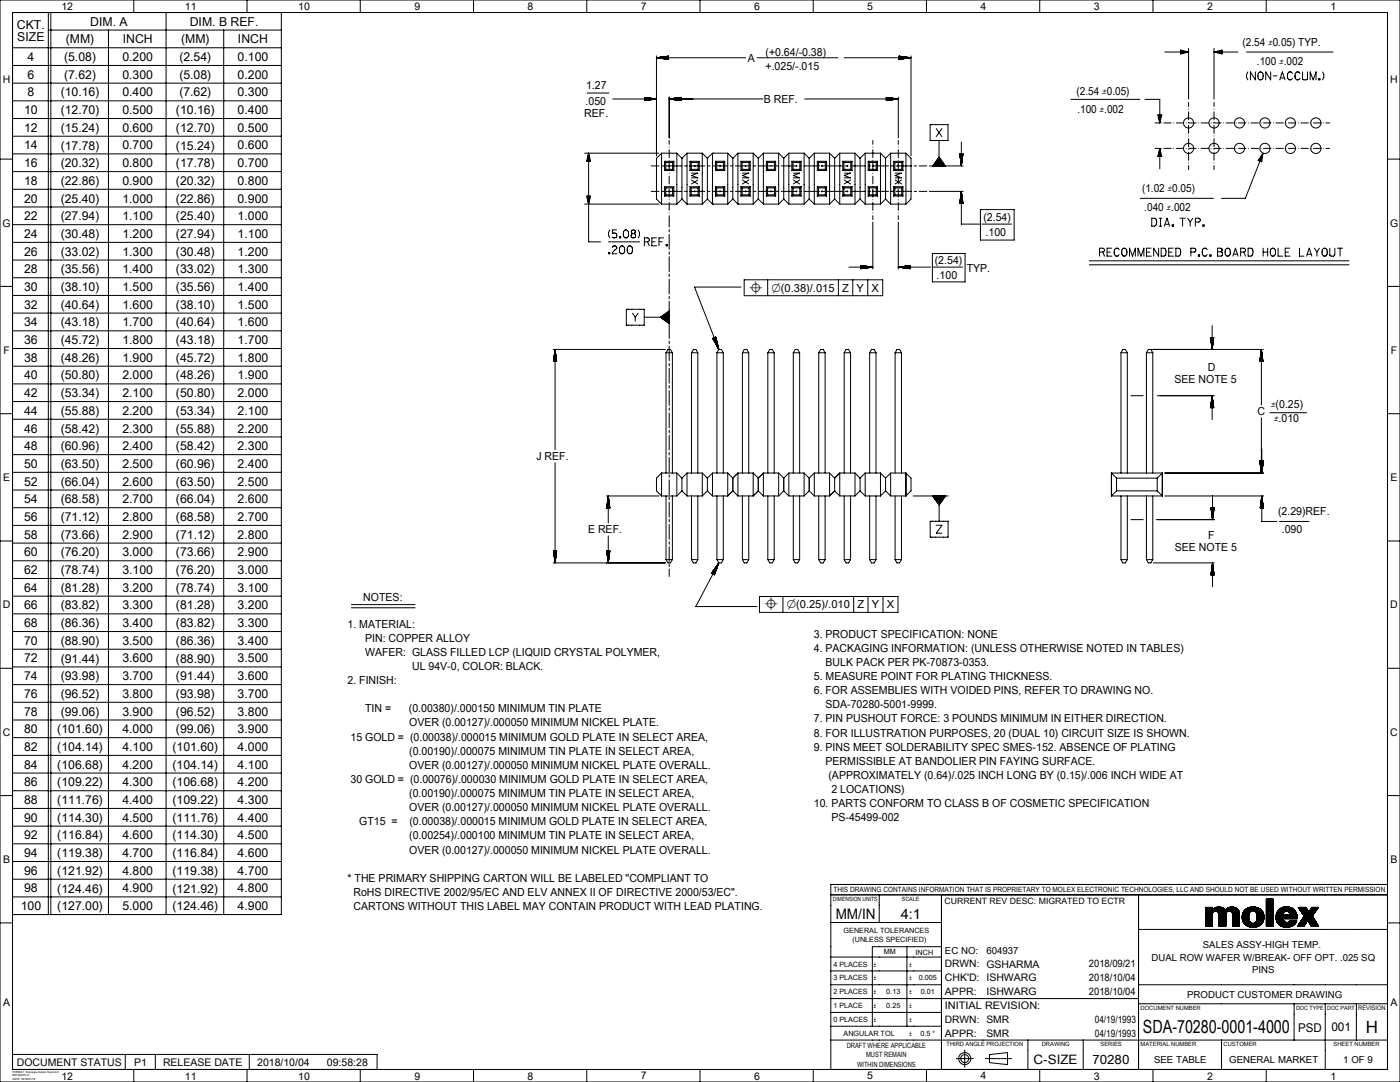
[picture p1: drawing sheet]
<svg xmlns="http://www.w3.org/2000/svg" width="559mm" height="432mm" viewBox="0 0 559 432" stroke-linecap="round" stroke-linejoin="round" font-family="sans-serif">
<defs><g id="words">
<text font-size="7.3" x="456.2" y="412.4">SDA-70280-0001-4000</text>
<text font-size="6.7" x="545.2" y="412.3">H</text>
<g font-size="5.8">
<text x="333.6" y="366.8">MM/IN</text>
<text x="359.6" y="366.8">4:1</text>
</g>
<g font-size="5.2">
<text x="299.2" y="116.4">⌖</text>
<text x="305.2" y="242.8">⌖</text>
<text x="412.6" y="424.8">C-SIZE</text>
</g>
<text font-size="5.1" x="436" y="424.7">70280</text>
<g font-size="4.9">
<text x="6.8" y="11.4">CKT.</text>
<text x="36" y="10.3">DIM. A</text>
<text x="75.8" y="10.3">DIM. B REF.</text>
<text x="6.9" y="16.2">SIZE</text>
<text x="26.3" y="17.3">(MM)</text>
<text x="49" y="17.3">INCH</text>
<text x="72.3" y="17.3">(MM)</text>
<text x="95" y="17.3">INCH</text>
<text x="11" y="24.3">4</text>
<text x="25.6" y="24.4">(5.08)</text>
<text x="48.9" y="24.4">0.200</text>
<text x="71.6" y="24.4">(2.54)</text>
<text x="94.9" y="24.4">0.100</text>
<text x="11" y="31.4">6</text>
<text x="25.6" y="31.4">(7.62)</text>
<text x="48.9" y="31.4">0.300</text>
<text x="71.6" y="31.4">(5.08)</text>
<text x="94.9" y="31.4">0.200</text>
<text x="11" y="38.5">8</text>
<text x="24.2" y="38.5">(10.16)</text>
<text x="48.9" y="38.5">0.400</text>
<text x="71.6" y="38.5">(7.62)</text>
<text x="94.9" y="38.5">0.300</text>
<text x="9.6" y="45.5">10</text>
<text x="24.2" y="45.6">(12.70)</text>
<text x="48.9" y="45.5">0.500</text>
<text x="70.2" y="45.6">(10.16)</text>
<text x="94.9" y="45.5">0.400</text>
<text x="9.6" y="52.6">12</text>
<text x="24.2" y="52.6">(15.24)</text>
<text x="48.9" y="52.6">0.600</text>
<text x="70.2" y="52.6">(12.70)</text>
<text x="94.9" y="52.6">0.500</text>
<text x="9.6" y="59.7">14</text>
<text x="24.2" y="59.7">(17.78)</text>
<text x="48.9" y="59.7">0.700</text>
<text x="70.2" y="59.7">(15.24)</text>
<text x="94.9" y="59.7">0.600</text>
<text x="9.6" y="66.7">16</text>
<text x="24.2" y="66.7">(20.32)</text>
<text x="48.9" y="66.7">0.800</text>
<text x="70.2" y="66.7">(17.78)</text>
<text x="94.9" y="66.7">0.700</text>
<text x="9.6" y="73.8">18</text>
<text x="24.2" y="73.8">(22.86)</text>
<text x="48.9" y="73.8">0.900</text>
<text x="70.2" y="73.8">(20.32)</text>
<text x="94.9" y="73.8">0.800</text>
<text x="9.6" y="80.8">20</text>
<text x="24.2" y="80.9">(25.40)</text>
<text x="48.9" y="80.8">1.000</text>
<text x="70.2" y="80.9">(22.86)</text>
<text x="94.9" y="80.8">0.900</text>
<text x="9.6" y="87.9">22</text>
<text x="24.2" y="87.9">(27.94)</text>
<text x="48.9" y="87.9">1.100</text>
<text x="70.2" y="87.9">(25.40)</text>
<text x="94.9" y="87.9">1.000</text>
<text x="9.6" y="94.9">24</text>
<text x="24.2" y="95">(30.48)</text>
<text x="48.9" y="94.9">1.200</text>
<text x="70.2" y="95">(27.94)</text>
<text x="94.9" y="94.9">1.100</text>
<text x="9.6" y="102">26</text>
<text x="24.2" y="102">(33.02)</text>
<text x="48.9" y="102">1.300</text>
<text x="70.2" y="102">(30.48)</text>
<text x="94.9" y="102">1.200</text>
<text x="9.6" y="109.1">28</text>
<text x="24.2" y="109.1">(35.56)</text>
<text x="48.9" y="109.1">1.400</text>
<text x="70.2" y="109.1">(33.02)</text>
<text x="94.9" y="109.1">1.300</text>
<text x="9.6" y="116.1">30</text>
<text x="24.2" y="116.1">(38.10)</text>
<text x="48.9" y="116.1">1.500</text>
<text x="70.2" y="116.1">(35.56)</text>
<text x="94.9" y="116.1">1.400</text>
<text x="307.9" y="116.4">⌀(0.38)/.015</text>
<text x="9.6" y="123.2">32</text>
<text x="24.2" y="123.2">(40.64)</text>
<text x="48.9" y="123.2">1.600</text>
<text x="70.2" y="123.2">(38.10)</text>
<text x="94.9" y="123.2">1.500</text>
<text x="9.6" y="130.2">34</text>
<text x="24.2" y="130.3">(43.18)</text>
<text x="48.9" y="130.2">1.700</text>
<text x="70.2" y="130.3">(40.64)</text>
<text x="94.9" y="130.2">1.600</text>
<text x="9.6" y="137.3">36</text>
<text x="24.2" y="137.3">(45.72)</text>
<text x="48.9" y="137.3">1.800</text>
<text x="70.2" y="137.3">(43.18)</text>
<text x="94.9" y="137.3">1.700</text>
<text x="9.6" y="144.4">38</text>
<text x="24.2" y="144.4">(48.26)</text>
<text x="48.9" y="144.4">1.900</text>
<text x="70.2" y="144.4">(45.72)</text>
<text x="94.9" y="144.4">1.800</text>
<text x="9.6" y="151.4">40</text>
<text x="24.2" y="151.4">(50.80)</text>
<text x="48.9" y="151.4">2.000</text>
<text x="70.2" y="151.4">(48.26)</text>
<text x="94.9" y="151.4">1.900</text>
<text x="9.6" y="158.5">42</text>
<text x="24.2" y="158.5">(53.34)</text>
<text x="48.9" y="158.5">2.100</text>
<text x="70.2" y="158.5">(50.80)</text>
<text x="94.9" y="158.5">2.000</text>
<text x="9.6" y="165.5">44</text>
<text x="24.2" y="165.6">(55.88)</text>
<text x="48.9" y="165.5">2.200</text>
<text x="70.2" y="165.6">(53.34)</text>
<text x="94.9" y="165.5">2.100</text>
<text x="9.6" y="172.6">46</text>
<text x="24.2" y="172.6">(58.42)</text>
<text x="48.9" y="172.6">2.300</text>
<text x="70.2" y="172.6">(55.88)</text>
<text x="94.9" y="172.6">2.200</text>
<text x="9.6" y="179.7">48</text>
<text x="24.2" y="179.7">(60.96)</text>
<text x="48.9" y="179.7">2.400</text>
<text x="70.2" y="179.7">(58.42)</text>
<text x="94.9" y="179.7">2.300</text>
<text x="9.6" y="186.7">50</text>
<text x="24.2" y="186.7">(63.50)</text>
<text x="48.9" y="186.7">2.500</text>
<text x="70.2" y="186.7">(60.96)</text>
<text x="94.9" y="186.7">2.400</text>
<text x="9.6" y="193.8">52</text>
<text x="24.2" y="193.8">(66.04)</text>
<text x="48.9" y="193.8">2.600</text>
<text x="70.2" y="193.8">(63.50)</text>
<text x="94.9" y="193.8">2.500</text>
<text x="9.6" y="200.8">54</text>
<text x="24.2" y="200.9">(68.58)</text>
<text x="48.9" y="200.8">2.700</text>
<text x="70.2" y="200.9">(66.04)</text>
<text x="94.9" y="200.8">2.600</text>
<text x="9.6" y="207.9">56</text>
<text x="24.2" y="207.9">(71.12)</text>
<text x="48.9" y="207.9">2.800</text>
<text x="70.2" y="207.9">(68.58)</text>
<text x="94.9" y="207.9">2.700</text>
<text x="9.6" y="215">58</text>
<text x="24.2" y="215">(73.66)</text>
<text x="48.9" y="215">2.900</text>
<text x="70.2" y="215">(71.12)</text>
<text x="94.9" y="215">2.800</text>
<text x="9.6" y="222">60</text>
<text x="24.2" y="222">(76.20)</text>
<text x="48.9" y="222">3.000</text>
<text x="70.2" y="222">(73.66)</text>
<text x="94.9" y="222">2.900</text>
<text x="9.6" y="229.1">62</text>
<text x="24.2" y="229.1">(78.74)</text>
<text x="48.9" y="229.1">3.100</text>
<text x="70.2" y="229.1">(76.20)</text>
<text x="94.9" y="229.1">3.000</text>
<text x="9.6" y="236.1">64</text>
<text x="24.2" y="236.2">(81.28)</text>
<text x="48.9" y="236.1">3.200</text>
<text x="70.2" y="236.2">(78.74)</text>
<text x="94.9" y="236.1">3.100</text>
<text x="9.6" y="243.2">66</text>
<text x="24.2" y="243.2">(83.82)</text>
<text x="48.9" y="243.2">3.300</text>
<text x="70.2" y="243.2">(81.28)</text>
<text x="94.9" y="243.2">3.200</text>
<text x="314" y="242.8">⌀(0.25)/.010</text>
<text x="9.6" y="250.3">68</text>
<text x="24.2" y="250.3">(86.36)</text>
<text x="48.9" y="250.3">3.400</text>
<text x="70.2" y="250.3">(83.82)</text>
<text x="94.9" y="250.3">3.300</text>
<text x="9.6" y="257.3">70</text>
<text x="24.2" y="257.3">(88.90)</text>
<text x="48.9" y="257.3">3.500</text>
<text x="70.2" y="257.3">(86.36)</text>
<text x="94.9" y="257.3">3.400</text>
<text x="9.6" y="264.4">72</text>
<text x="24.2" y="264.4">(91.44)</text>
<text x="48.9" y="264.4">3.600</text>
<text x="70.2" y="264.4">(88.90)</text>
<text x="94.9" y="264.4">3.500</text>
<text x="9.6" y="271.4">74</text>
<text x="24.2" y="271.5">(93.98)</text>
<text x="48.9" y="271.4">3.700</text>
<text x="70.2" y="271.5">(91.44)</text>
<text x="94.9" y="271.4">3.600</text>
<text x="9.6" y="278.5">76</text>
<text x="24.2" y="278.5">(96.52)</text>
<text x="48.9" y="278.5">3.800</text>
<text x="70.2" y="278.5">(93.98)</text>
<text x="94.9" y="278.5">3.700</text>
<text x="9.6" y="285.6">78</text>
<text x="24.2" y="285.6">(99.06)</text>
<text x="48.9" y="285.6">3.900</text>
<text x="70.2" y="285.6">(96.52)</text>
<text x="94.9" y="285.6">3.800</text>
<text x="9.6" y="292.6">80</text>
<text x="22.9" y="292.6">(101.60)</text>
<text x="48.9" y="292.6">4.000</text>
<text x="70.2" y="292.6">(99.06)</text>
<text x="94.9" y="292.6">3.900</text>
<text x="9.6" y="299.7">82</text>
<text x="22.9" y="299.7">(104.14)</text>
<text x="48.9" y="299.7">4.100</text>
<text x="68.9" y="299.7">(101.60)</text>
<text x="94.9" y="299.7">4.000</text>
<text x="9.6" y="306.7">84</text>
<text x="22.9" y="306.8">(106.68)</text>
<text x="48.9" y="306.7">4.200</text>
<text x="68.9" y="306.8">(104.14)</text>
<text x="94.9" y="306.7">4.100</text>
<text x="9.6" y="313.8">86</text>
<text x="22.9" y="313.8">(109.22)</text>
<text x="48.9" y="313.8">4.300</text>
<text x="68.9" y="313.8">(106.68)</text>
<text x="94.9" y="313.8">4.200</text>
<text x="9.6" y="320.9">88</text>
<text x="22.9" y="320.9">(111.76)</text>
<text x="48.9" y="320.9">4.400</text>
<text x="68.9" y="320.9">(109.22)</text>
<text x="94.9" y="320.9">4.300</text>
<text x="9.6" y="327.9">90</text>
<text x="22.9" y="327.9">(114.30)</text>
<text x="48.9" y="327.9">4.500</text>
<text x="68.9" y="327.9">(111.76)</text>
<text x="94.9" y="327.9">4.400</text>
<text x="9.6" y="335">92</text>
<text x="22.9" y="335">(116.84)</text>
<text x="48.9" y="335">4.600</text>
<text x="68.9" y="335">(114.30)</text>
<text x="94.9" y="335">4.500</text>
<text x="9.6" y="342">94</text>
<text x="22.9" y="342.1">(119.38)</text>
<text x="48.9" y="342">4.700</text>
<text x="68.9" y="342.1">(116.84)</text>
<text x="94.9" y="342">4.600</text>
<text x="9.6" y="349.1">96</text>
<text x="22.9" y="349.1">(121.92)</text>
<text x="48.9" y="349.1">4.800</text>
<text x="68.9" y="349.1">(119.38)</text>
<text x="94.9" y="349.1">4.700</text>
<text x="9.6" y="356.2">98</text>
<text x="22.9" y="356.2">(124.46)</text>
<text x="48.9" y="356.2">4.900</text>
<text x="68.9" y="356.2">(121.92)</text>
<text x="94.9" y="356.2">4.800</text>
<text x="8.3" y="363.2">100</text>
<text x="22.9" y="363.2">(127.00)</text>
<text x="48.9" y="363.2">5.000</text>
<text x="68.9" y="363.2">(124.46)</text>
<text x="94.9" y="363.2">4.900</text>
</g>
<g font-size="4.8">
<text x="518.2" y="411.6">PSD</text>
<text x="531.4" y="411.6">001</text>
</g>
<g font-size="4.4">
<text x="305.5" y="22.2">(+0.64/-0.38)</text>
<text x="495.9" y="18.3">(2.54</text>
<text x="298.5" y="24.6">A</text>
<text x="305.5" y="27.8">+.025/-.015</text>
<text x="501.7" y="25.9">.100</text>
<text x="233.9" y="35.5">1.27</text>
<text x="233.7" y="41.9">.050</text>
<text x="304.9" y="41.1">B REF.</text>
<text x="429.7" y="37.9">(2.54</text>
<text x="233.2" y="46.7">REF.</text>
<text x="430" y="45.1">.100</text>
<text x="455.8" y="76.7">(1.02</text>
<text x="392.5" y="88.1">(2.54)</text>
<text x="456.8" y="84.2">.040</text>
<text x="393.4" y="94.2">.100</text>
<text x="373.1" y="105.2">(2.54)</text>
<text x="373.9" y="111.4">.100</text>
<text x="385.9" y="108.6">TYP.</text>
<text x="336.2" y="116.4">Z</text>
<text x="341.9" y="116.4">Y</text>
<text x="347.9" y="116.4">X</text>
<text x="482.1" y="147.9">D</text>
<text x="468.8" y="152.7">SEE NOTE 5</text>
<text x="501.9" y="165.7">C</text>
<text x="214.1" y="183.6">J REF.</text>
<text x="510.1" y="205.5">(2.29)REF.</text>
<text x="234.7" y="212.9">E REF.</text>
<text x="482.3" y="215.2">F</text>
<text x="511.6" y="212.9">.090</text>
<text x="468.9" y="220">SEE NOTE 5</text>
<text x="145" y="239.9">NOTES:</text>
<text x="342.2" y="242.8">Z</text>
<text x="348" y="242.8">Y</text>
<text x="354" y="242.8">X</text>
<text x="138.7" y="250.4">1. MATERIAL:</text>
<text x="145.7" y="256.1">PIN: COPPER ALLOY</text>
<text x="324.8" y="254.5">3. PRODUCT SPECIFICATION: NONE</text>
<text x="145.7" y="261.7">WAFER: GLASS FILLED LCP (LIQUID CRYSTAL POLYMER,</text>
<text x="324.8" y="260.1">4. PACKAGING INFORMATION: (UNLESS OTHERWISE NOTED IN TABLES)</text>
<text x="164.5" y="267.3">UL 94V-0, COLOR: BLACK.</text>
<text x="329.5" y="265.7">BULK PACK PER PK-70873-0353.</text>
<text x="138.7" y="273">2. FINISH:</text>
<text x="324.8" y="271.4">5. MEASURE POINT FOR PLATING THICKNESS.</text>
<text x="324.8" y="277">6. FOR ASSEMBLIES WITH VOIDED PINS, REFER TO DRAWING NO.</text>
<text x="145.7" y="284.3">TIN =</text>
<text x="163.2" y="284.3">(0.00380)/.000150 MINIMUM TIN PLATE</text>
<text x="329.5" y="282.7">SDA-70280-5001-9999.</text>
<text x="163.3" y="289.9">OVER (0.00127)/.000050 MINIMUM NICKEL PLATE.</text>
<text x="324.8" y="288.3">7. PIN PUSHOUT FORCE: 3 POUNDS MINIMUM IN EITHER DIRECTION.</text>
<text x="324.8" y="293.9">8. FOR ILLUSTRATION PURPOSES, 20 (DUAL 10) CIRCUIT SIZE IS SHOWN.</text>
<text x="139.9" y="295.5">15 GOLD = (0.00038)/.000015 MINIMUM GOLD PLATE IN SELECT AREA,</text>
<text x="324.8" y="299.6">9. PINS MEET SOLDERABILITY SPEC SMES-152. ABSENCE OF PLATING</text>
<text x="163.3" y="301.2">(0.00190)/.000075 MINIMUM TIN PLATE IN SELECT AREA,</text>
<text x="329.5" y="305.2">PERMISSIBLE AT BANDOLIER PIN FAYING SURFACE.</text>
<text x="163.3" y="306.8">OVER (0.00127)/.000050 MINIMUM NICKEL PLATE OVERALL.</text>
<text x="330.7" y="310.8">(APPROXIMATELY (0.64)/.025 INCH LONG BY (0.15)/.006 INCH WIDE AT</text>
<text x="139.9" y="312.4">30 GOLD = (0.00076)/.000030 MINIMUM GOLD PLATE IN SELECT AREA,</text>
<text x="331.9" y="316.5">2 LOCATIONS)</text>
<text x="163.3" y="323.7">OVER (0.00127)/.000050 MINIMUM NICKEL PLATE OVERALL.</text>
<text x="163.3" y="318.1">(0.00190)/.000075 MINIMUM TIN PLATE IN SELECT AREA,</text>
<text x="324.8" y="322.1">10. PARTS CONFORM TO CLASS B OF COSMETIC SPECIFICATION</text>
<text x="143.4" y="329.4">GT15 =</text>
<text x="163.4" y="329.4">(0.00038)/.000015 MINIMUM GOLD PLATE IN SELECT AREA,</text>
<text x="331.9" y="327.8">PS-45499-002</text>
<text x="163.3" y="335">(0.00254)/.000100 MINIMUM TIN PLATE IN SELECT AREA,</text>
<text x="163.3" y="340.6">OVER (0.00127)/.000050 MINIMUM NICKEL PLATE OVERALL.</text>
<text x="138.7" y="351.9">* THE PRIMARY SHIPPING CARTON WILL BE LABELED &quot;COMPLIANT TO</text>
<text x="141.1" y="357.5">RoHS DIRECTIVE 2002/95/EC AND ELV ANNEX II OF DIRECTIVE 2000/53/EC&quot;.</text>
<text x="141.1" y="363.2">CARTONS WITHOUT THIS LABEL MAY CONTAIN PRODUCT WITH LEAD PLATING.</text>
</g>
<g font-size="4.2">
<text x="24.5" y="4">12</text>
<text x="73.8" y="4">11</text>
<text x="119" y="4">10</text>
<text x="165.4" y="4">9</text>
<text x="210.6" y="4">8</text>
<text x="255.8" y="4">7</text>
<text x="301" y="4">6</text>
<text x="346.2" y="4">5</text>
<text x="391.4" y="4">4</text>
<text x="436.6" y="4">3</text>
<text x="481.8" y="4">2</text>
<text x="531.1" y="4">1</text>
<text x="1.1" y="33.2">H</text>
<text x="554.9" y="33.2">H</text>
<text x="1" y="90.4">G</text>
<text x="554.8" y="90.4">G</text>
<text x="1.4" y="141.2">F</text>
<text x="555.2" y="141.2">F</text>
<text x="1.3" y="192">E</text>
<text x="555.1" y="192">E</text>
<text x="1.1" y="242.8">D</text>
<text x="554.9" y="242.8">D</text>
<text x="1.1" y="293.6">C</text>
<text x="554.9" y="293.6">C</text>
<text x="1.3" y="344.4">B</text>
<text x="555.1" y="344.4">B</text>
<text x="1.3" y="401.5">A</text>
<text x="555.1" y="401.5">A</text>
<text x="6.7" y="425.3">DOCUMENT STATUS</text>
<text x="53.6" y="425.3">P1</text>
<text x="65.1" y="425.3">RELEASE DATE</text>
<text x="102.7" y="425.3">2018/10/04</text>
<text x="130.5" y="425.3">09:58:28</text>
<text x="24.5" y="430.8">12</text>
<text x="73.8" y="430.8">11</text>
<text x="119" y="430.8">10</text>
<text x="165.4" y="430.8">9</text>
<text x="210.6" y="430.8">8</text>
<text x="255.8" y="430.8">7</text>
<text x="301" y="430.8">6</text>
<text x="346.2" y="430.8">5</text>
<text x="391.4" y="430.8">4</text>
<text x="436.6" y="430.8">3</text>
<text x="481.8" y="430.8">2</text>
<text x="531.1" y="430.8">1</text>
</g>
<g font-size="4.1">
<text x="377.1" y="386.1">DRWN: GSHARMA</text>
<text x="434.7" y="386.1">2018/09/21</text>
<text x="377.1" y="391.6">CHK'D: ISHWARG</text>
<text x="434.7" y="391.6">2018/10/04</text>
<text x="377.2" y="397.1">APPR:</text>
<text x="393.7" y="397.2">ISHWARG</text>
<text x="434.7" y="397.1">2018/10/04</text>
<text x="377.2" y="402.7">INITIAL REVISION:</text>
<text x="377.1" y="408.2">DRWN: SMR</text>
<text x="377.2" y="413.7">APPR:</text>
<text x="393.7" y="413.7">SMR</text>
<text x="437" y="408.2">04/19/1993</text>
<text x="437" y="413.7">04/19/1993</text>
</g>
<g font-size="4">
<text x="506.1" y="18.3">±0.05) TYP.</text>
<text x="510.6" y="25.9">±.002</text>
<text x="439.9" y="37.9">±0.05)</text>
<text x="438.9" y="45.1">±.002</text>
<text x="466.1" y="76.7">±0.05)</text>
<text x="465.6" y="84.2">±.002</text>
<text x="507.2" y="163">±(0.25)</text>
<text x="508.4" y="168.6">±.010</text>
</g>
<g font-size="3.9">
<text x="377.2" y="380.6">EC NO:</text>
<text x="393.7" y="380.6">604937</text>
<text x="459.6" y="383.4">DUAL ROW WAFER W/BREAK- OFF OPT. .025 SQ</text>
<text x="480.1" y="378.5">SALES ASSY-HIGH TEMP.</text>
<text x="499.8" y="388.3">PINS</text>
<text x="473.9" y="398.2">PRODUCT CUSTOMER DRAWING</text>
<text x="460.7" y="424.4">SEE TABLE</text>
<text x="490.6" y="424.4">GENERAL MARKET</text>
<text x="536.2" y="424.4">1 OF 9</text>
</g>
<text font-size="3.5" x="377" y="360.9">CURRENT REV DESC: MIGRATED TO ECTR</text>
<g font-size="2.9">
<text x="332.7" y="356.1">THIS DRAWING CONTAINS INFORMATION THAT IS PROPRIETARY TO MOLEX ELECTRONIC TECHNOLOGIES, LLC AND SHOULD NOT BE USED WITHOUT WRITTEN PERMISSION</text>
<text x="336.7" y="372.2">GENERAL TOLERANCES</text>
<text x="340.2" y="375.9">(UNLESS SPECIFIED)</text>
<text x="352.8" y="380.9">MM</text>
<text x="365.5" y="380.9">INCH</text>
<text x="332.6" y="385.8">4 PLACES</text>
<text x="348.7" y="385.7">±</text>
<text x="363" y="385.7">±</text>
<text x="332.6" y="391.3">3 PLACES</text>
<text x="348.7" y="391.3">±</text>
<text x="363" y="391.3">±</text>
<text x="366.8" y="391.3">0.005</text>
<text x="332.6" y="396.8">2 PLACES</text>
<text x="348.7" y="396.8">±</text>
<text x="353.8" y="396.8">0.13</text>
<text x="363" y="396.8">±</text>
<text x="367.6" y="396.8">0.01</text>
<text x="332.6" y="402.3">1 PLACE</text>
<text x="332.7" y="407.8">0 PLACES</text>
<text x="348.7" y="402.3">±</text>
<text x="348.7" y="407.8">±</text>
<text x="353.8" y="402.3">0.25</text>
<text x="363" y="402.3">±</text>
<text x="363" y="407.8">±</text>
<text x="336.7" y="413.4">ANGULAR TOL</text>
<text x="363" y="413.3">±</text>
<text x="367.4" y="413.4">0.5 °</text>
<text x="338" y="418.3">DRAFT WHERE APPLICABLE</text>
<text x="342.1" y="425.7">WITHIN DIMENSIONS</text>
<text x="345.7" y="422">MUST REMAIN</text>
</g>
<text font-size="2.5" x="542.1" y="403.1">REVISION</text>
<g font-size="2.3">
<text x="332.4" y="359.6">DIMENSION UNITS</text>
<text x="360" y="359.6">SCALE</text>
<text x="455.3" y="403.1">DOCUMENT NUMBER</text>
<text x="517.3" y="403.1">DOC TYPE</text>
<text x="529.7" y="403.1">DOC PART</text>
<text x="377.8" y="417.6">THIRD ANGLE PROJECTION</text>
<text x="415.8" y="417.6">DRAWING</text>
<text x="439.2" y="417.6">SERIES</text>
<text x="455.3" y="417.6">MATERIAL NUMBER</text>
<text x="488.4" y="417.6">CUSTOMER</text>
<text x="532.3" y="417.6">SHEET NUMBER</text>
</g>
<g font-size="1.1">
<text x="4.9" y="428.2">FORMAT: Eng-lega-master-tb-prod-C</text>
<text x="4.9" y="429.6">REVISION: D</text>
<text x="4.9" y="431">DATE: 2018/01/18</text>
</g>
</g></defs>
<g fill="none" stroke="#000" stroke-width=".4">
<path d="M0 0h558.8v431.8h-558.8zM5 5h548.8v421.8h-548.8zM5 19.1h107.3M19.3 5v360M19.3 12h93M20.3 5v360M43.3 12v353M53.4 0v5M66.3 5v360M89.3 12v353M98.6 0v5M112.3 5v360h-107.3"/>
<path d="M143.8 0v5M189 0v5M234.2 0v5M279.4 0v5M324.6 0v5M369.8 0v5M415 0v5M460.2 0v5M471.2 20l3.2 .8-3.2 .8zM474.4 19.3v20.2M484.6 19.3v20.2M505.4 0v5"/>
<path d="M5 26.1h107.3M5 33.2h107.3M234.3 37.1h8.7M244.5 39.5h17.5M257.3 38.9l.6 .1M257.3 39l1.3 .1M257.3 39.1l2.1 .1M257.3 39.2h2.7M257.3 39.3h3.5M257.3 39.4h4.2M257.3 38.9l4.7 .6M257.3 38.9v1.2"/>
<path d="M258.5 40l-1.2 .1M259.2 39.9l-1.9 .1M260 39.8l-2.7 .1M260.8 39.7h-3.5M261.5 39.6h-4.2M262 23.1l4.8 .6M262 23.1h35.7M262 39.5l-4.7 .6M262 22.3v39.9M262.5 23.1h4.3M262.5 23h4.3M263.3 23.2h3.5"/>
<path d="M263.3 22.9h3.5M264.1 23.3h2.7M264.1 22.8h2.7M264.8 23.4h2M264.8 22.7h2M265.6 23.5h1.2M265.6 22.6h1.2M266.4 23.6h.4M266.4 22.5h.4M266.8 22.4v1.3M266.8 22.4l-4.8 .7M267.1 39.5l4.8 .6"/>
<path d="M267.1 38.7v16.4M267.4 39.5h4.5M267.6 39.6h4.3M268.2 39.4h3.7M268.4 39.7h3.5M268.9 39.3h3M269.1 39.8h2.8M269.7 39.2h2.2M269.9 39.9h2M270.5 39.1h1.4M270.7 40h1.2M271.3 39h.6"/>
<path d="M271.9 38.9v1.2M271.9 38.9l-4.8 .6M302.2 23.1h32.3M304.5 39.5h-37.4M321.1 39.5h37.4M336.9 23.1h26.7M353.8 38.9l.6 .1M353.8 39l1.4 .1M353.8 39.1l2.1 .1M353.8 39.2l2.9 .1M353.8 39.3l3.7 .1M353.8 39.4l4.5 .1"/>
<path d="M353.8 38.9l4.7 .6M353.8 38.9v1.2M355 40h-1.2M355.7 39.9h-1.9M356.3 39.8h-2.5M357.1 39.7l-3.3 .1M357.9 39.6l-4.1 .1M358.5 39.5l-4.7 .6M358.5 38.7v16.4M358.9 22.4l.4 .1M358.9 22.5l1.2 .1M358.9 22.6l1.9 .1"/>
<path d="M358.9 22.7l2.7 .1M358.9 22.8l3.5 .1M358.9 22.9l4.2 .1M358.9 22.4l4.7 .7M358.9 22.4v1.3M359.3 23.6l-.4 .1M360.1 23.5l-1.2 .1M360.8 23.4l-1.9 .1M361.6 23.3l-2.7 .1M362.4 23.2l-3.5 .1M363.1 23.1l-4.2 .1M363.6 23.1l-4.7 .6"/>
<path d="M363.6 22.3v39.9M427.5 39.7h27.5M457 39.7h5.9v9.4M464.9 20.8h9.5M471.2 20.4l3.2 .4M474.4 20.8l-3.2 .3M484.6 20.8l3.2-.8v1.6zM484.6 20.8l3.2 .3M484.6 20.8h9.5M487.8 20.4l-3.2 .4M497.6 20.8h34.5M498.1 28.7l-.5 1v1.1l.5 1.1"/>
<path d="M501.1 28.7v3.2l-2-3.2v3.2M502.6 28.8l.4-.1a1.65 1.65 0 0 1 1.2 1.6 1.65 1.65 0 0 1-1.2 1.6 1.94 1.94 0 0 1-.4-3.1zM507.2 28.7v3.2l-2-3.2v3.2M508.2 30.3h1.6M510.8 31.9l1.1-3.2 1 3.2M511.1 31.1h1.5M515.9 29.3l-.4-.5-.7-.1a1.72 1.72 0 0 0-.9 1.7 1.72 1.72 0 0 0 1.1 1.5l.9-.6M518.9 29.3l-.4-.5-.7-.1a1.73 1.73 0 0 0-.9 1.7 1.73 1.73 0 0 0 1.1 1.5l.9-.6M519.9 28.7v2.5l.1 .5 .5 .2 1.3-.2 .1-3M523 31.9v-3.2l1.2 3.2 1.1-3.2v3.2M526.4 31.4h.5v.5h-.5zM527.9 28.7l.5 1v1.1l-.5 1.1"/>
<path d="M5 40.2h107.3M5 47.3h107.3M5 54.4h107.3M257.7 40.1h-.4M267.1 56.1v1.5M267.1 58.7h.1M267.1 59.8v3.1M271.4 40.1h.5M348.4 56.1v1.5M348.4 58.7h.1M348.4 59.8v3.1M354.2 40.1h-.4"/>
<path d="M358.5 56.1v1.5M358.5 58.7h.1M358.5 59.8v3.1M371.2 49.7h7.2v6.4h-7.2zM373.7 51.3l2.2 3.2M374.8 56.1v6.6M375.9 51.3l-2.2 3.2M383.7 56.7v9.5M461 59.2h1.5M461 49.1h1.5M462.1 45.9h1.6l-.8 3.2zM462.6 45.9l.3 3.2"/>
<path d="M462.9 59.2l.8 3.2h-1.6zM462.9 59.2l-.3 3.2M462.9 59.2l.4 3.2M462.9 59.2v8.2M463.3 45.9l-.4 3.2M463.5 59.2h.1M463.5 49.1h.1M464.5 59.2h3M464.5 49.1h3M468.5 59.2h.1M468.5 49.1h.1M469.5 59.2h3"/>
<path d="M469.5 49.1h3M473.4 59.2h.1M473.4 49.1h.1M474.4 40.9v1.6M474.4 43.5v.1M474.4 44.6v3.2M474.4 48.9h.1M474.4 50v3.2M474.4 54.3h.1M474.4 55.4v3.2M474.4 59.6v.1M474.5 59.2h2.9"/>
<path d="M474.5 49.1h2.9M478.4 59.2h.1M478.4 49.1h.1M479.4 59.2h3M479.4 49.1h3M483.4 59.2h.1M483.4 49.1h.1M484.4 59.2h3M484.4 49.1h3M484.6 40.9v1.6M484.6 43.5v.1M484.6 44.6v3.2"/>
<path d="M484.6 48.9h.1M484.6 50v3.2M484.6 54.3h.1M484.6 55.4v3.2M484.6 59.6v.1M488.4 59.2h.1M488.4 49.1h.1M489.4 59.2h3M489.4 49.1h3M493.4 59.2h.1M493.4 49.1h.1M494.4 59.2h2.9"/>
<path d="M494.4 49.1h2.9M498.3 59.2h.1M498.3 49.1h.1M499.3 59.2h3M499.3 49.1h3M503.3 59.2h.1M503.3 49.1h.1M504.3 59.2h3M504.3 49.1h3M508.3 59.2h.1M508.3 49.1h.1M509.3 59.2h3"/>
<path d="M509.3 49.1h3M513.3 59.2h.1M513.3 49.1h.1M514.3 59.2h2.9M514.3 49.1h2.9M518.2 59.2h.1M518.2 49.1h.1M519.3 59.2h2.9M519.3 49.1h2.9M523.2 59.2h.1M523.2 49.1h.1M524.2 59.2h3"/>
<path d="M524.2 49.1h3M528.2 59.2h.1M528.2 49.1h.1M529.2 59.2h1.5M529.2 49.1h1.5M0 63.5h5M5 61.4h107.3M5 68.5h107.3M5 75.5h107.3M233.4 61.1h29.6M234.1 78.3h1.6l-.8 3.2zM234.6 78.3l.3 3.2"/>
<path d="M234.9 61.1l.8 3.2h-1.6zM234.9 61.1l-.3 3.2M234.9 61.1l.4 3.2M234.9 61.1v35.4h4.8M235.3 78.3l-.4 3.2M259.9 66.2h3.1M259.9 76.4h3.1M264 66.2h1M264 76.4h1M264.1 61.1l-2.1 2.1v16.2l2.1 2.1M264.1 61.1h6.1M264.1 61.1v20.4"/>
<path d="M265.3 68.1h3.6M265.3 64.4v3.7M265.3 74.5v3.7M265.3 64.4l.4 .4M265.3 78.2h3.6M265.3 74.5l.4 .5M265.7 67.6h2.8M265.7 64.8h2.8M265.7 77.8l-.4 .4M265.7 64.8v2.8M265.7 75v2.8M265.7 67.6l-.4 .5"/>
<path d="M265.7 77.8h2.8M265.7 75h2.8M266 66.2h6.2M266 76.4h6.2M267.1 63.9v.1M267.1 65v3.2M267.1 69.2h.1M267.1 70.3v3.1M267.1 74.5h.1M267.1 75.5v3.2M267.1 79.7v.1M268.5 64.8v2.8"/>
<path d="M268.5 75v2.8M268.5 67.6l.4 .5M268.5 77.8l.4 .4M268.9 64.4h-3.6M268.9 74.5l-.4 .5M268.9 64.4v3.7M268.9 74.5v3.7M268.9 64.4l-.4 .4M268.9 74.5h-3.6M270.2 61.1v20.4M270.2 61.1l2 2.1M272.2 79.4l-2 2.1"/>
<path d="M272.2 79.4l2 2.1M272.2 63.2v16.2M273.2 66.2h1M273.2 76.4h1M274.2 61.1v20.4M274.2 61.1h6.1M274.2 61.1l-2 2.1M275.2 66.2h6.1M275.2 76.4h6.1M275.4 68.1h3.7M275.4 64.4v3.7M275.4 74.5v3.7"/>
<path d="M275.4 64.4l.5 .4M275.4 74.5l.5 .5M275.4 78.2h3.7M275.9 67.6h2.7M275.9 64.8v2.8M275.9 75v2.8M275.9 64.8h2.7M275.9 67.6l-.5 .5M275.9 77.8h2.7M275.9 75h2.7M275.9 77.8l-.5 .4M276 69.1h2.5l-2.5 1 2.5 .9h-2.5"/>
<path d="M276 71.8l2.5 1.6M277.3 66v.5M277.3 76.1v.5M278.5 71.8l-2.5 1.6M278.6 64.8v2.8M278.6 75v2.8M278.6 67.6l.5 .5M278.6 77.8l.5 .4M279.1 64.4v3.7M279.1 74.5v3.7M279.1 64.4h-3.7M279.1 64.4l-.5 .4"/>
<path d="M279.1 74.5h-3.7M279.1 74.5l-.5 .5M280.3 61.1v20.4M280.3 61.1l2 2.1M282.3 66.2h1.1M282.3 76.4h1.1M282.3 79.4l2.1 2.1M282.3 63.2v16.2M282.3 79.4l-2 2.1M284.4 61.1h6.1M284.4 61.1l-2.1 2.1M284.4 61.1v20.4"/>
<path d="M284.4 66.2h6.1M284.4 76.4h6.1M285.6 68.1h3.7M285.6 64.4h3.7M285.6 74.5l.5 .5M285.6 78.2h3.7M285.6 74.5h3.7M285.6 64.4v3.7M285.6 74.5v3.7M285.6 64.4l.5 .4M286.1 67.6h2.7M286.1 64.8h2.7"/>
<path d="M286.1 77.7h2.7M286.1 75h2.7M286.1 67.6l-.5 .5M286.1 64.8v2.8M286.1 75v2.7M286.1 77.7l-.5 .5M287.4 66v.5M287.4 76.1v.5M288.8 64.8v2.8M288.8 75v2.7M288.8 67.6l.5 .5M288.8 77.7l.5 .5"/>
<path d="M289.3 64.4l-.5 .4M289.3 64.4v3.7M289.3 74.5v3.7M289.3 74.5l-.5 .5M290.5 61.1v20.4M290.5 61.1l2 2.1M291.5 66.2h1M291.5 76.4h1M292.5 63.2v16.2M292.5 79.4l-2 2.1M292.5 79.4l2 2.1M293.5 66.2h6.2"/>
<path d="M293.5 76.4h6.2M294.5 61.1h6.1M294.5 61.1v20.4M294.5 61.1l-2 2.1M295.7 68.1h3.7M295.7 64.4h3.7M295.7 78.2h3.7M295.7 74.5h3.7M295.7 74.5l.5 .5M295.7 64.4v3.7M295.7 74.5v3.7M295.7 64.4l.5 .4"/>
<path d="M296.2 67.6h2.8M296.2 64.8h2.8M296.2 77.7h2.8M296.2 75h2.8M296.2 64.8v2.8M296.2 75v2.7M296.2 67.6l-.5 .5M296.2 77.7l-.5 .5M296.3 69.1h2.6l-2.6 1 2.6 .9h-2.6M296.3 71.8l2.6 1.6M297.6 66v.5M297.6 76.1v.5"/>
<path d="M298.9 71.8l-2.6 1.6M299 64.8v2.8M299 75v2.7M299 67.6l.4 .5M299 77.7l.4 .5M299.4 64.4v3.7M299.4 74.5v3.7M299.4 64.4l-.4 .4M299.4 74.5l-.4 .5M300.6 61.1v20.4M300.6 61.1l2.1 2.1M300.7 66.2h1"/>
<path d="M300.7 76.4h1M302.7 63.2v16.2M302.7 79.4l2 2.1M302.7 79.4l-2.1 2.1M302.7 66.2h6.1M302.7 76.4h6.1M304.7 61.1h6.1M304.7 61.1v20.4M304.7 61.1l-2 2.1M305.9 68.1h3.7M305.9 64.4h3.7M305.9 78.2h3.7"/>
<path d="M305.9 74.5h3.7M305.9 74.5l.5 .5M305.9 64.4v3.7M305.9 74.5v3.7M305.9 64.4l.5 .4M306.4 67.6h2.7M306.4 64.8h2.7M306.4 77.7h2.7M306.4 75h2.7M306.4 64.8v2.8M306.4 75v2.7M306.4 67.6l-.5 .5"/>
<path d="M306.4 77.7l-.5 .5M307.7 66v.5M307.7 76.1v.5M309.1 64.8v2.8M309.1 75v2.7M309.1 67.6l.5 .5M309.1 77.7l.5 .5M309.6 64.4v3.7M309.6 74.5v3.7M309.6 64.4l-.5 .4M309.6 74.5l-.5 .5M309.8 66.2h1.1"/>
<path d="M309.8 76.4h1.1M310.8 61.1v20.4M310.8 61.1l2 2.1M311.9 66.2h6.2M311.9 76.4h6.2M312.8 79.4l-2 2.1M312.8 63.2v16.2M312.8 79.4l2.1 2.1M314.9 61.1h6.1M314.9 61.1v20.4M314.9 61.1l-2.1 2.1M316.1 68.1h3.6"/>
<path d="M316.1 64.4h3.6M316.1 78.2h3.6M316.1 74.5h3.6M316.1 74.5l.4 .5M316.1 64.4v3.7M316.1 74.5v3.7M316.1 64.4l.4 .4M316.5 77.7l-.4 .5M316.5 67.6h2.8M316.5 64.8h2.8M316.5 77.7h2.8M316.5 75h2.8"/>
<path d="M316.5 64.8v2.8M316.5 75v2.7M316.5 67.6l-.4 .5M316.6 69.1h2.6l-2.6 1 2.6 .9h-2.6M316.6 71.8l2.6 1.6M317.9 66v.5M317.9 76.1v.5M319 66.2h1M319 76.4h1M319.2 71.8l-2.6 1.6M319.3 64.8v2.8M319.3 75v2.7"/>
<path d="M319.3 67.6l.4 .5M319.3 77.7l.4 .5M319.7 74.5l-.4 .5M319.7 64.4v3.7M319.7 74.5v3.7M319.7 64.4l-.4 .4M321 61.1v20.4M321 61.1l2 2.1M321.1 66.2h6.1M321.1 76.4h6.1M323 63.2v16.2M323 79.4l-2 2.1"/>
<path d="M323 79.4l2 2.1M325 61.1h6.1M325 61.1v20.4M325 61.1l-2 2.1M326.2 68.1h3.7M326.2 64.4h3.7M326.2 78.2h3.7M326.2 74.5h3.7M326.2 74.5l.5 .5M326.2 64.4v3.7M326.2 74.5v3.7M326.2 64.4l.5 .4"/>
<path d="M326.7 67.6l-.5 .5M326.7 67.6h2.7M326.7 64.8h2.7M326.7 77.7h2.7M326.7 75h2.7M326.7 64.8v2.8M326.7 75v2.7M326.7 77.7l-.5 .5M327.8 66.2h1.4M327.8 76.4h1.4M328.1 66v.5M328.1 76.1v.5"/>
<path d="M329.4 77.7l.5 .5M329.4 64.8v2.8M329.4 75v2.7M329.4 67.6l.5 .5M329.9 64.4l-.5 .4M329.9 64.4v3.7M329.9 74.5v3.7M329.9 74.5l-.5 .5M330.2 66.2h6.1M330.2 76.4h6.1M331.1 61.1v20.4M331.1 61.1l2 2.1"/>
<path d="M333.1 63.2v16.2M333.1 79.4l-2 2.1M333.1 79.4l2.1 2.1M335.2 61.1h6.1M335.2 61.1v20.4M335.2 61.1l-2.1 2.1M336.4 68.1h3.7M336.4 64.4h3.7M336.4 78.2h3.7M336.4 74.5h3.7M336.4 64.4v3.7M336.4 74.5v3.7"/>
<path d="M336.4 64.4l.5 .4M336.4 74.5l.5 .5M336.9 67.6h2.7M336.9 64.8h2.7M336.9 77.7h2.7M336.9 75h2.7M336.9 67.6l-.5 .5M336.9 64.8v2.8M336.9 75v2.7M336.9 77.7l-.5 .5M337 69.1h2.5l-2.5 1 2.5 .9h-2.5M337 71.8l2.5 1.6"/>
<path d="M337.3 66.2h1.2M337.3 76.4h1.2M338.2 66v.5M338.2 76.1v.5M339.4 66.2h6.1M339.4 76.4h6.1M339.5 71.8l-2.5 1.6M339.6 77.7l.5 .5M339.6 64.8v2.8M339.6 75v2.7M339.6 67.6l.5 .5M340.1 64.4l-.5 .4"/>
<path d="M340.1 64.4v3.7M340.1 74.5v3.7M340.1 74.5l-.5 .5M341.3 61.1v20.4M341.3 61.1l2 2.1M343.3 63.2v16.2M343.3 79.4l-2 2.1M343.3 79.4l2 2.1M345.3 61.1h6.1M345.3 61.1v20.4M345.3 61.1l-2 2.1M346.5 66.2h1"/>
<path d="M346.5 76.4h1M346.5 68.1h3.7M346.5 64.4h3.7M346.5 78.2h3.7M346.5 74.5h3.7M346.5 64.4l.5 .4M346.5 64.4v3.7M346.5 74.5v3.7M346.5 74.5l.5 .5M347 67.6h2.8M347 64.8h2.8M347 77.7h2.8"/>
<path d="M347 75h2.8M347 77.7l-.5 .5M347 64.8v2.8M347 75v2.7M347 67.6l-.5 .5M348.1 66.2h6.6M348.1 76.4h6.6M348.4 63.9v.1M348.4 65v3.2M348.4 69.2h.1M348.4 70.3v3.1M348.4 74.5h.1"/>
<path d="M348.4 75.5v3.2M348.4 79.7v.1M349.8 67.6l.4 .5M349.8 77.7l.4 .5M349.8 64.8v2.8M349.8 75v2.7M350.2 74.5l-.4 .5M350.2 64.4v3.7M350.2 74.5v3.7M350.2 64.4l-.4 .4M351.4 61.1v20.4M351.4 61.1l2.1 2.1"/>
<path d="M353.5 63.2v16.2M353.5 79.4l-2.1 2.1M353.5 79.4l2 2.1M355.5 61.1h6.1M355.5 61.1v20.4M355.5 61.1l-2 2.1M355.7 66.2h1M355.7 76.4h1M356.7 68.1h3.7M356.7 64.4h3.7M356.7 78.2h3.7M356.7 74.5h3.7"/>
<path d="M356.7 64.4v3.7M356.7 74.5v3.7M356.7 64.4l.5 .4M356.7 74.5l.5 .5M357.2 67.6h2.7M357.2 64.8h2.7M357.2 77.8h2.7M357.2 75h2.7M357.2 64.8v2.8M357.2 75v2.8M357.2 67.6l-.5 .5M357.2 77.8l-.5 .4"/>
<path d="M357.3 69.1h2.5l-2.5 1 2.5 .9h-2.5M357.3 71.8l2.5 1.6M357.7 66.2h6.1M357.7 76.4h6.1M358.5 63.9v.1M358.5 65v3.2M358.5 69.2h.1M358.5 70.3v3.1M358.5 74.5h.1M358.5 75.5v3.2M358.5 79.7v.1M359.8 71.8l-2.5 1.6"/>
<path d="M359.9 64.8v2.8M359.9 75v2.8M359.9 67.6l.5 .5M359.9 77.8l.5 .4M360.4 64.4v3.7M360.4 74.5v3.7M360.4 64.4l-.5 .4M360.4 74.5l-.5 .5M361.6 61.1l2 2.1v16.2l-2 2.1M361.6 61.1v20.4M364.8 66.2h1.1M364.8 76.4h1.1"/>
<path d="M366.9 66.2h3M366.9 76.4h3M370.9 66.2h13.6M370.9 76.4h13.6M373.2 66.2l2.4-2.3-2.3 2.3M374.4 63.3l.5-.4-.8 .8M374.8 62.7l-2.5 3.5 2.9-2.9M374.8 62.7l2.5 3.5M374.8 62.7v.1M374.9 66.2l1.4-1.3-1.3 1.3M375 63l-1.3 1.2M375 63.1l-1.6 1.6"/>
<path d="M375.1 63.2l-2.1 2M375.2 63.2l-2.5 2.5M375.3 63.4l-2.8 2.8M375.3 63.5l-2.7 2.7M375.4 63.6l-2.7 2.6M375.5 63.7l-2.6 2.5M375.5 63.7l-2.5 2.5M375.7 64l-2.3 2.2M375.7 64.1l-2.1 2.1M375.8 64.2l-2.1 2M375.9 64.2l-2 2M375.9 64.3l-1.9 1.9"/>
<path d="M376 64.4l-1.8 1.8M376 64.5l-1.7 1.7M376.1 64.6l-1.7 1.6M376.2 64.7l-1.6 1.5M376.2 64.7l-1.5 1.5M376.4 65l-1.3 1.2M376.4 65.1l-1.1 1.1M376.5 65.2l-1.1 1M376.6 66.2l.4-.3-.3 .3M376.6 65.2l-1 1M376.6 65.3l-.9 .9M376.7 65.4l-.8 .8"/>
<path d="M376.7 65.5l-.7 .7M376.8 65.6l-.7 .6M376.9 65.6l-.6 .6M376.9 65.7l-.5 .5M377.1 66l-.3 .2M377.1 66.1l-.1 .1M377.2 66.1l-.1 .1M383.1 61.5h1.2M383.1 61.5l.6 4.7M383.1 61.5v.2M383.1 61.5l.1 1M383.2 61.5l.1 1.7"/>
<path d="M383.3 79.4v1.7M383.3 61.5l.1 2.5M383.4 78.6v2.5M383.5 61.5v3.1M383.5 78v3.1M383.5 61.5l.1 3.8M383.6 77.2v3.9M383.7 76.4l-.6 4.7M383.7 76.4l.6 4.7M383.7 76.4v13h7.3M383.7 76.5v4.6M383.8 61.5l-.1 4.6"/>
<path d="M383.8 77.2v3.9M383.9 61.5l-.1 3.8M383.9 78v3.1M384 61.5l-.1 3.1M384 78.8v2.3M384.1 61.5l-.1 2.3M384.1 79.6v1.5M384.2 61.5l-.1 1.5M384.3 61.5l-.1 .8M384.3 61.5h.1M384.3 61.5l-.6 4.7M455.1 79.1h29.3"/>
<path d="M474.4 60.7v3.2M474.4 65h.1M474.4 66.1v1.6M484.6 60.7v3.2M484.6 65h.1M484.6 66.1v1.6M504.1 61.3l-.5 3.3-1.4-.6zM504.1 61.3l-1.6 2.9M504.1 61.3l-.9 3.1-.3-.1M504.1 61.3l-7 17.8h-9.6M553.8 63.5h5M5 82.6h107.3"/>
<path d="M5 89.7h107.3M5 96.7h107.3M233.4 81.5h29.7M242.9 96.5h12.4M243.4 91.8l-.5 1v1.1l.5 1M244.4 98.8a.89 .89 0 0 1 1.1-.7 .89 .89 0 0 1 .6 1.2l-1.6 1.4-.1 .6h1.8M246.1 91.8h-1.6l-.1 1.5a1.13 1.13 0 0 1 1.7 .1 1.02 1.02 0 0 1-.3 1.4 1.02 1.02 0 0 1-1.4-.2M247.3 94.4h.5v.5h-.5zM247.8 98.3l.4-.2a1.65 1.65 0 0 1 1.1 1.6 1.65 1.65 0 0 1-1.1 1.6 1.94 1.94 0 0 1-.4-3zM249.3 91.9l.4-.1a1.65 1.65 0 0 1 1.2 1.5 1.65 1.65 0 0 1-1.2 1.6 1.94 1.94 0 0 1-.4-3zM250.9 98.3l.4-.2a1.65 1.65 0 0 1 1.1 1.6 1.65 1.65 0 0 1-1.1 1.6 1.94 1.94 0 0 1-.4-3zM252.6 93.2a.89 .89 0 0 0-.6 1.3 .89 .89 0 0 0 1.5 0 .89 .89 0 0 0-.5-1.3"/>
<path d="M252.6 93.2h.4M252.6 93.2l-.5-.3-.1-.5 .1-.4 .7-.2 .7 .2 .1 .4-.1 .5-.5 .3M254.8 91.8l.5 1v1.1l-.5 1M257.2 96.5h1.3M258.5 96.5l.7 1.6M258.5 96.5l.7-.6-.3-.8-1.7-.2v3.2M260.2 96.5h1.3M262 94.9h-1.8v3.2h1.9M263 96.5h1.3M264.1 81.5h6.1M264.9 94.9h-1.9v3.2M265.9 97.6h.5v.5h-.5z"/>
<path d="M267.1 80.8v3.1M267.1 85h.1M267.1 86.1v4.5M267.1 91.6v1M267.1 93.6v5.9M274.2 81.5h6.1M284.4 81.5h6.1M294.5 81.5h6.1M304.7 81.5h6.1M314.9 81.5h6.1M325 81.5h6.1M335.2 81.5h6.1"/>
<path d="M345.3 81.5h6.1M348.4 80.8v3.1M348.4 85h.1M348.4 86.1v1.5M348.4 88.6v18.8M355.5 81.5h6.1M358.5 80.8v3.1M358.5 85h.1M358.5 86.1v1.5M358.5 88.6v18.8M383.1 81.1h1.2M383.1 80.9v.2"/>
<path d="M383.2 80.1v1M384.2 80.3v.8M384.3 81.1h.1M391.3 83.6h13.5v12.2h-13.5zM392 89.4h11.7M443.7 99h-1.8v3.2h1.9M446.7 99.7l-.4-.6-.7-.1a1.72 1.72 0 0 0-.9 1.7 1.72 1.72 0 0 0 1.2 1.5l.8-.6M448.3 99.2l.3-.2a1.65 1.65 0 0 1 1.2 1.6 1.65 1.65 0 0 1-1.2 1.6 1.94 1.94 0 0 1-.3-3zM459.5 99h-1.9v3.2h2M459.7 87.1h1.2a1.94 1.94 0 0 1 0 3.2h-1.2zM462.5 99v3.2l-2-3.2v3.2M462.7 87.1h1"/>
<path d="M462.7 90.3h1M463.2 87.1v3.2M463.5 99h1.1a1.94 1.94 0 0 1 0 3.2h-1.1zM464.8 90.3l1-3.2 1 3.2M465 89.5h1.6M467.9 89.8h.5v.5h-.5zM468.3 99h-1.8v3.2h1.9M469.3 99h1.2a1.94 1.94 0 0 1 0 3.2h-1.2zM471 87.1h2M472 87.1v3.2M474.1 87.1l1 1.5M475.1 88.6v1.7"/>
<path d="M476.1 87.1l-1 1.5M477.1 88.6l1.7-.1 .3-.8-.7-.6h-1.3v3.2M480.1 89.8h.5v.5h-.5zM481.9 99.7l-.4-.6-.7-.1a1.72 1.72 0 0 0-1 1.7 1.72 1.72 0 0 0 1.2 1.5l.9-.6M486 99l1.7 .3 .1 .5-.4 .7a.94 .94 0 0 1 .6 .9 .94 .94 0 0 1-.6 .8h-1.4zM489.5 99.2l.4-.2a1.65 1.65 0 0 1 1.2 1.6 1.65 1.65 0 0 1-1.2 1.6 1.94 1.94 0 0 1-.4-3zM498.2 99h1.1a1.94 1.94 0 0 1 0 3.2h-1.1zM504.2 99v3.2M506 99v3.2M507.6 99.2l.3-.2a1.65 1.65 0 0 1 1.2 1.6 1.65 1.65 0 0 1-1.2 1.6 1.94 1.94 0 0 1-.3-3zM510.1 99v3.2h1.8M514.8 99h-1.8v3.2h1.9"/>
<path d="M518.7 99v3.2h1.8M524.6 99l1 1.6M526.6 99l-1 1.6M528.2 99.2l.4-.2a1.65 1.65 0 0 1 1.2 1.6 1.65 1.65 0 0 1-1.2 1.6 1.94 1.94 0 0 1-.4-3zM530.8 99v2.6l.1 .4 .4 .2 1.3-.2 .2-3M533.8 99h2.1M534.9 99v3.2M0 114.3h5M5 103.8h107.3M5 110.8h107.3M5 117.9h107.3M242.9 100.8h.5v.5h-.5z"/>
<path d="M267.1 100.5v1M267.1 102.5v5.9M267.1 109.4v1M267.1 111.4v5.9M267.1 118.3v1M295.8 114.6h-18.6l9.7 24.9M297 111.7h55.3v6.3h-55.3zM306.4 111.7v6.3M334.6 111.7v6.3M338.9 106.6h9.5M340.4 111.7v6.3M343.6 106l4.8 .6"/>
<path d="M343.6 106v1.2M343.6 106h.3M343.6 106l1 .1M343.6 106.1l1.8 .1M343.6 106.2l2.6 .1M343.6 106.3l3.3 .1M343.6 106.4l4.1 .1M343.6 107.2h.1M344.4 107.1l-.8 .1M345.2 107l-1.6 .1M346 106.9l-2.4 .1M346.4 111.7v6.3"/>
<path d="M346.6 106.8l-3 .1M347.3 106.7l-3.7 .1M348.1 106.6l-4.5 .1M348.4 106.6l-4.8 .6M358.5 106.6h13M358.5 106.6l4.8 .6M358.8 106.6h4.5M359.2 106.5h4.1M359.6 106.7h3.7M360 106.4h3.3M360.4 106.8h2.9M360.8 106.3h2.5"/>
<path d="M361 106.9h2.3M361.5 106.2h1.8M361.7 107h1.6M362.3 106.1h1M362.5 107.1h.8M363.1 106h.2M363.3 107.2h.1M363.3 106v1.2M363.3 106l-4.8 .6M372.2 101.2h13v11.3h-13zM372.5 106.6h11.7M434.8 104.1h103.6"/>
<path d="M434.8 105.7h103.6M438.9 100.6h1.3M440.1 100.6l.8 1.6M440.2 100.6l.7-.6-.4-.8-1.6-.2v3.2M441.9 100.6h1.3M450.8 102.2v-3.2l1.2 3.2 1.2-3.2v3.2M454.2 102.2v-3.2l1.2 3.2 1.2-3.2v3.2M457.6 100.6h1.3M466.5 100.6h1.3M475.3 100.6l1.7-.1 .3-.8-.7-.7h-1.3v3.2M478.3 101.7h.5v.5h-.5zM482.9 101.7h.5v.5h-.5z"/>
<path d="M486 100.5h1.4M492.1 102.2l1-3.2 1.1 3.2M492.3 101.5h1.6M495.2 100.6h1.3M496.4 100.6l.8 1.6M496.5 100.6l.7-.6-.4-.8-1.6-.2v3.2M504.2 100.6h1.8M513 100.6h1.3M521.5 102.2l1.1-3.2 1 3.2M521.8 101.5h1.6M525.6 100.6v1.6M553.8 114.3h5"/>
<path d="M5 125h107.3M5 132h107.3M5 139.1h107.3M220.8 139.5h44.8M221.6 139.5l-.7 4.7M221.6 139.5l.6 4.7M221.6 139.5v40M221.6 139.7v4.5M250 123.4h7.1v6.4h-7.1zM252.5 125l1.1 1.6M253.6 126.6v1.6M254.7 125l-1.1 1.6"/>
<path d="M257.1 126.6h6.5M263.6 126.6l3.5 2.3M263.9 126.4l-.2 .2M264.4 126.1l-.6 .6M264.8 125.7l-1 1M265.3 125.4l-1.4 1.4M265.8 125l-1.8 1.9M266.3 124.7l-2.2 2.2M266.8 124.3l-2.6 2.7M267.1 128.7l-.2 .2M267.1 128.6l-.3 .3M267.1 128.4l-.4 .4"/>
<path d="M267.1 128.3l-.5 .4M267.1 128.1l-.5 .6M267.1 128l-.6 .6M267.1 127.9l-.7 .7M267.1 127.7l-.8 .8M267.1 127.6l-.9 .9M267.1 127.4l-.9 1M267.1 127.2l-1 1.1 1-1M267.1 127l-1.2 1.2M267.1 126.9l-1.3 1.3M267.1 126.7l-1.4 1.4M267.1 126.6l-1.4 1.4"/>
<path d="M267.1 126.5l-1.5 1.5M267.1 126.3l-1.6 1.6M267.1 126.2l-1.7 1.7M267.1 126l-1.8 1.8M267.1 125.9l-1.9 1.8M267.1 125.7l-1.9 2M267.1 125.6l-2 2M267.1 125.5l-2.1 2.1M267.1 125.3l-2.2 2.2M267.1 125.2l-2.3 2.3M267.1 125l-2.4 2.4M267.1 124.8l-2.4 2.5 2.4-2.4"/>
<path d="M267.1 124.6l-2.6 2.6M267.1 124.5l-2.7 2.7M267.1 124.3l-2.8 2.8M267.1 124.2l-2.8 2.8M267.1 120.3v14.8M267.1 136.1v1M267.1 138.1v5.9M267.1 124.1l-3.5 2.5M284.5 135l1.2-.4 1.2 4.9M284.5 135l2.4 4.5M284.5 135v.1M284.7 135l.7 1.6"/>
<path d="M284.7 135.4l-.2-.4 .6 1.1M284.8 134.9l.9 2.4M284.9 134.9l1.2 3.1M285 134.8l1.5 3.9M285.1 134.8l1.8 4.6M285.3 134.7l1.4 3.9M285.3 134.7l1.2 3.2M285.5 134.7l.8 2.4M285.7 134.6l.1 .2M286 135.6l-.4-1 .6 1.7M286.9 139.5h1l.8 1.3M286.9 139.5l-.7 1.3"/>
<path d="M459.4 139.5l.7 1.3M483.2 134.7h1.2M483.2 134.7l.6 4.8M483.2 134.7h.1M483.2 134.7l.1 .8M483.3 134.7l.1 1.6M483.4 134.7l.1 2.3M483.5 134.7l.1 3.1M483.6 134.7l.1 3.9M483.7 134.7l.1 4.7M483.8 129.9v9.6M484 134.7l-.1 3.9"/>
<path d="M484.1 134.7l-.1 3.1M484.2 134.7l-.1 2.5M484.3 134.7l-.1 1.8M484.4 134.7l-.1 1M484.4 134.7v.2M484.4 134.7l-.6 4.8M503.5 139.6v4.6M503.5 139.5v22M503.5 139.5l-.7 4.7M503.5 139.5l.6 4.7M504.2 139.5h-45.9l-.7 1.3M5 146.1h107.3"/>
<path d="M5 153.2h107.3M220.9 144.2h1.3M221 144v.2M221.1 143.2v1M221.2 142.4v1.8M221.3 141.7v2.5M221.4 140.9v3.3M221.5 140.1v4.1M221.7 140.5v3.7M221.8 141.3v2.9M221.9 142.1v2.1M222 142.8v1.4"/>
<path d="M222.1 143.6v.6M222.2 144.2h.1M265.8 140.8l.8-1.3h1l.8 1.3M265.8 140.8h2.6M265.8 140.8v48M267.1 145v1M267.1 147v5.9M267.1 153.9v1M267.1 155.9v5.9M268.4 140.8v48M276 140.8l.8-1.3h1l.7 1.3M276 140.8h2.5"/>
<path d="M276 140.8v48M278.5 140.8v48M286.2 140.8v48M286.2 140.8h2.5M288.7 140.8v48M296.3 140.8l.8-1.3h1l.8 1.3M296.3 140.8v48M296.3 140.8h2.6M298.9 140.8v48M306.5 140.8v48M306.5 140.8l.7-1.3h1.1l.7 1.3M306.5 140.8h2.5"/>
<path d="M309 140.8v48M316.6 140.8l.8-1.3h1l.8 1.3M316.6 140.8v48M316.6 140.8h2.6M319.2 140.8v48M326.8 140.8l.8-1.3h1l.7 1.3M326.8 140.8v48M326.8 140.8h2.5M329.3 140.8v48M337 140.8l.7-1.3h1l.8 1.3M337 140.8v48M337 140.8h2.5"/>
<path d="M339.5 140.8v48M347.1 140.8l.8-1.3h1l.8 1.3M347.1 140.8h2.6M347.1 140.8v48M349.7 140.8v48M357.3 140.8l.7-1.3h1.1l.7 1.3M357.3 140.8h2.5M357.3 140.8v48M359.8 140.8v48M447.4 140.8l.8-1.3h1l.8 1.3M447.4 140.8v48M447.4 140.8h2.6"/>
<path d="M450 140.8v48M451.4 157.9h4.9M457.6 140.8v48M457.6 140.8h2.5M460.1 140.8v48M461.9 157.9h22.7M483.6 159.6v3.1M483.7 158.8v3.9M483.8 158v4.7M483.8 157.9v9.5M483.8 157.9l-.6 4.8M483.8 157.9l.6 4.8"/>
<path d="M483.9 158.8v3.9M484 159.6v3.1M502.8 144.2h1.3M502.9 144.2h.1M503 143.4v.8M503.1 142.6v1.6M503.2 141.9v2.3M503.3 141.1v3.1M503.4 140.3v3.9M503.6 140.3v3.9M503.7 141.1v3.1M503.8 141.9v2.3"/>
<path d="M503.9 142.6v1.6M504 143.2v1M504.1 144v.2M0 165.1h5M5 167.3h107.3M5 174.4h107.3M5 160.3h107.3M267.1 162.8v1M267.1 164.8v5.9M267.1 171.7v1M267.1 173.7v5.9M483.2 162.7h1.2"/>
<path d="M483.2 162.6v.1M483.3 161.9v.8M483.4 161.1v1.6M483.5 160.3v2.4M484.1 160.1v2.6M484.2 160.9v1.8M484.3 161.7v1M484.4 162.5v.2M503.5 166.7v22.1M503.6 179.3v9.5M506.9 164.7h14.7M553.8 165.1h5"/>
<path d="M5 181.4h107.3M5 188.5h107.3M5 195.6h107.3M221.6 184.6v40M242 197.9h21.1M242.5 199.9v2.8M242.6 199.2v3.5M242.7 198.4v4.3M242.8 197.9v10.8M242.8 197.9l-.6 4.8M242.8 197.9l.6 4.8M242.9 198.4v4.3"/>
<path d="M243 199.2v3.5M243 199.8v2.9M264.1 188.8l-2.1 2v5.1l2.1 2M264.1 197.9h6.1M264.1 188.8h6.1M264.1 188.8v9.1M265.8 197.9v25.4M267.1 180.6v1M267.1 182.6v5.9M267.1 189.5v1M267.1 191.5v5.9M267.1 198.4v1"/>
<path d="M268.4 197.9v25.4M270.2 188.8v9.1M270.2 188.8l2 2M272.2 190.8v5.1M272.2 195.9l-2 2M272.2 195.9l2 2M274.2 197.9h6.1M274.2 188.8h6.1M274.2 188.8v9.1M274.2 188.8l-2 2M276 197.9v25.4M278.5 197.9v25.4"/>
<path d="M280.3 188.8v9.1M280.3 188.8l2 2M282.3 190.8v5.1M282.3 195.9l-2 2M282.3 195.9l2.1 2M284.4 197.9h6.1M284.4 188.8h6.1M284.4 188.8v9.1M284.4 188.8l-2.1 2M286.2 197.9v25.4M288.7 197.9v25.4M290.5 188.8v9.1"/>
<path d="M290.5 188.8l2 2M292.5 190.8v5.1M292.5 195.9l-2 2M292.5 195.9l2 2M294.5 197.9h6.1M294.5 188.8h6.1M294.5 188.8l-2 2M294.5 188.8v9.1M296.3 197.9v25.4M298.9 197.9v25.4M300.6 188.8v9.1M300.6 188.8l2.1 2"/>
<path d="M302.7 190.8v5.1M302.7 195.9l-2.1 2M302.7 195.9l2 2M304.7 188.8l-2 2M304.7 197.9h6.1M304.7 188.8h6.1M304.7 188.8v9.1M306.5 197.9v25.4M309 197.9v25.4M310.8 188.8v9.1M310.8 188.8l2 2M312.8 190.8v5.1"/>
<path d="M312.8 195.9l-2 2M312.8 195.9l2.1 2M314.9 188.8l-2.1 2M314.9 197.9h6.1M314.9 188.8h6.1M314.9 188.8v9.1M316.6 197.9v25.4M319.2 197.9v25.4M321 188.8v9.1M321 188.8l2 2M323 190.8v5.1M323 195.9l-2 2"/>
<path d="M323 195.9l2 2M325 188.8l-2 2M325 197.9h6.1M325 188.8h6.1M325 188.8v9.1M326.8 197.9v25.4M329.3 197.9v25.4M331.1 188.8v9.1M331.1 188.8l2 2M333.1 195.9l-2 2M333.1 190.8v5.1M333.1 195.9l2.1 2"/>
<path d="M335.2 197.9h6.1M335.2 188.8h6.1M335.2 188.8v9.1M335.2 188.8l-2.1 2M337 197.9v25.4M339.5 197.9v25.4M341.3 188.8v9.1M341.3 188.8l2 2M343.3 195.9l-2 2M343.3 190.8v5.1M343.3 195.9l2 2M345.3 197.9h6.1"/>
<path d="M345.3 188.8h6.1M345.3 188.8v9.1M345.3 188.8l-2 2M347.1 197.9v25.4M349.7 197.9v25.4M351.4 188.8v9.1M351.4 188.8l2.1 2M353.5 190.8v5.1M353.5 195.9l-2.1 2M353.5 195.9l2 2M355.5 197.9h6.1M355.5 188.8h6.1"/>
<path d="M355.5 188.8v9.1M355.5 188.8l-2 2M357.3 197.9v25.4M359.8 197.9v25.4M361.6 188.8l2 2v5.1l-2 2M361.6 188.8v9.1M364.5 197.9h14M372.3 197.9h5.1l-2.6 3.6zM372.4 197.9l-.1 .1M372.6 197.9l-.2 .2M372.7 197.9l-.2 .3M372.9 197.9l-.4 .4"/>
<path d="M373 197.9l-.4 .5M373.1 197.9l-.5 .5M373.3 197.9l-.6 .6M373.4 197.9l-.6 .7M373.6 197.9l-.8 .8M373.7 197.9l-.8 .9M373.9 197.9l-1 1M374 197.9l-1 1M374.1 197.9l-1 1.1M374.3 197.9l-1.2 1.2M374.4 197.9l-1.2 1.3M374.6 197.9l-1.4 1.4"/>
<path d="M374.7 197.9l-1.4 1.4M374.8 197.9l-1.4 1.6 1.6-1.6M375.1 197.9l-1.6 1.7M375.3 197.9l-1.8 1.8M375.4 197.9l-1.8 1.9M375.6 197.9l-2 1.9M375.7 197.9l-2 2M375.8 197.9l-2 2.1M376 199.9l-1.3 1.4 .9-.9M376 197.9l-2.2 2.2M376.1 197.9l-2.2 2.3M376.3 197.9l-2.4 2.3"/>
<path d="M376.3 199.5l-1.7 1.7M376.4 197.9l-2.4 2.4M376.5 197.9l-2.4 2.5M376.6 199l-2.1 2.1M376.7 197.9l-2.6 2.6M376.8 197.9l-2.6 2.7M377 197.9l-2.8 2.8M377 198.5l-2.5 2.5M377.1 197.9l-2.8 2.8M377.3 198l-2.9 2.9M443.6 188.8h20.3M443.6 197.9h20.3"/>
<path d="M443.6 188.8v9.1M443.6 188.8l2 2M445.6 190.8v5.1M445.6 190.8h16.3M445.6 195.9h16.3M445.6 195.9l-2 2M447.4 197.9v25.4M450 197.9v25.4M457.6 197.9v25.4M460.1 197.9v25.4M461.9 190.8v5.1M461.9 195.9l2 2"/>
<path d="M463.9 188.8v9.1M463.9 188.8l-2 2M464.9 188.8h39.5M464.9 197.9h39.5M484 197.9v9.5M502.8 184h1.5l-.7 4.8M502.8 184l.7 4.8M502.9 184v.1M502.9 184l.1 .8M503.1 185.6l-.1-1.6 .6 4.8M503.1 184l.1 2.4M503.2 184l.1 3.1"/>
<path d="M503.3 184l.1 3.9M503.4 184l.1 4.7M503.5 199.4v3.3M503.6 198.6v4.1M503.6 197.9l.7 4.8h-1.3M503.6 197.9v10.2h6.1M503.6 197.9l-.6 4.8M503.7 198.2v4.5M503.8 184l-.1 4.5M503.8 199v3.7M503.9 184l-.1 3.7M503.9 199.8v2.9"/>
<path d="M503.9 184v2.9M504 184v2.2M504.1 185.4v-1.4l-.6 4.8M504.3 184l-.1 .6M0 215.9h5M5 202.6h107.3M5 209.7h107.3M5 216.7h107.3M220.9 219.9h1.3M220.9 219.9l.7 4.7M220.9 219.9l.1 .2M221 219.9l.1 1"/>
<path d="M221.1 219.9l.1 1.8M221.2 219.9l.1 2.5M221.3 219.9l.1 3.3M221.4 219.9l.1 4.1M221.7 219.9l-.1 4.5M221.8 219.9l-.1 3.7M221.9 219.9l-.1 2.9M222 219.9l-.1 2.1M222.1 219.9l-.1 1.4M222.1 219.9v.6M222.2 219.9h.1M222.2 219.9l-.6 4.7"/>
<path d="M242.2 202.7h1.2M242.2 219.9h1.2M242.2 219.9l.6 4.7M242.2 219.9v.4M242.2 202.3v.4M242.2 219.9l.1 1.2M242.3 201.5v1.2M242.3 219.9l.1 1.9M242.4 200.7v2M242.4 219.9l.1 2.7M242.5 219.9l.1 3.5M242.6 219.9l.1 4.3"/>
<path d="M242.8 213.9v10.7M242.9 219.9v4.3M243 219.9v3.5M243.1 219.9l-.1 2.9M243.1 200.5v2.2M243.2 219.9l-.1 2.1M243.2 201.3v1.4M243.3 219.9l-.1 1.4M243.3 202.1v.6M243.4 219.9l-.1 .6M243.4 219.9l-.6 4.7M267.1 200.4v5.9"/>
<path d="M267.1 207.3v1M267.1 209.3v5.9M267.1 216.2v1M267.1 218.2v5.9M371.3 208h7.1v6.4h-7.1zM373.7 209.6h2.3l-2.3 3.2h2.3M374.8 201.5v6.5M374.9 201.4l-.1 .1M375.3 200.9l-.5 .5M451.4 207.4h4.9M457.6 215.6h.1M457.6 211.1v.1"/>
<path d="M457.6 206.7h.1M457.6 202.2h-.1M461.5 207.4h23.3M483.3 202.6h1.3M483.3 202.6l.7 4.8M483.3 202.6l.1 .4M483.4 202.6l.1 1.2M483.5 202.6l.1 2M483.6 202.6l.1 2.8M483.7 202.6l.1 3.5M483.8 202.6l.1 4.3M484.1 202.6l-.1 4.3"/>
<path d="M484.2 202.6l-.1 3.7M484.3 202.6l-.1 2.9M484.4 202.6l-.1 2.2M484.5 202.6l-.1 1.4M484.6 202.6l-.1 .6M484.6 202.6l-.6 4.8M503 202.5v.2M503.1 201.7v1M503.2 200.9v1.8M503.3 200.1v2.6M504 200.5v2.2M504.1 201.3v1.4"/>
<path d="M504.2 202.1v.6M510.7 208.1h11.8M553.8 215.9h5M5 223.8h107.3M5 230.9h107.3M5 237.9h107.3M220.8 224.6h44.8M265.8 223.3l.8 1.3h1l.8-1.3M265.8 223.3h2.6M267.1 225.1v1M267.1 227.1v3M276 223.3h2.5"/>
<path d="M276 223.3l.8 1.3M278.5 223.3l-.7 1.3h-1M284 228.8l1.2 .6M284.2 228.5l-.2 .2M284.3 228.4l-.3 .4M284.5 228.1l-.4 .7M284.7 227.7l-.6 1.1M285.2 227.1l-1 1.8M285.2 229.3l-.1 .1M285.5 228.4l-.4 1 .2-.3M285.6 226.5l-1.3 2.4M285.8 227.7l-.8 1.6"/>
<path d="M286.1 226.9l-1.2 2.3M286.1 225.8l-1.7 3.2M286.2 223.3l.7 1.3M286.2 223.3h2.5M286.3 226.2l-1.5 3M286.5 225.2l-2 3.8M286.8 224.9l-2.1 4.2 1.8-3.5M286.9 224.6l-2.9 4.2M286.9 224.6l-1.7 4.8M286.9 224.6l-9.2 17.5h24.5M288.7 223.3l-.8 1.3h-1M296.3 223.3l.8 1.3h1l.8-1.3"/>
<path d="M296.3 223.3h2.6M303.1 238h55.3v6.4h-55.3zM306.5 223.3l.7 1.3h1.1l.7-1.3M306.5 223.3h2.5M312.5 238v6.4M316.6 223.3l.8 1.3h1l.8-1.3M316.6 223.3h2.6M326.8 223.3l.8 1.3h1l.7-1.3M326.8 223.3h2.5M337 223.3l.7 1.3h1l.8-1.3M337 223.3h2.5M340.7 238v6.4"/>
<path d="M346.5 238v6.4M347.1 223.3l.8 1.3h1l.8-1.3M347.1 223.3h2.6M352.4 238v6.4M357.3 223.3l.7 1.3h1.1l.7-1.3M357.3 223.3h2.5M447.4 223.3l.8 1.3h1l.8-1.3M447.4 223.3h2.6M457.6 223.3l.7 1.3h1.1M457.6 223.3h2.5M457.6 220.1h.1M460.1 223.3l-.7 1.3"/>
<path d="M460.4 224.6h24.3M483.3 229.4h1.3M483.4 229v.4M483.5 228.2v1.2M483.6 227.4v2M483.7 226.7v2.7M483.8 225.9v3.5M483.9 225.1v4.3M484 224.6l-.7 4.8M484 224.6l.6 4.8M484 224.6v9.6M484 225.1v4.3"/>
<path d="M484.1 225.7v3.7M484.2 226.5v2.9M484.3 227.2v2.2M484.4 228v1.4M484.5 228.8v.6M5 245h107.3M5 252h107.3M5 259.1h107.3M140.3 241.3h25.4M140.3 242.5h25.4M0 266.7h5M5 266.2h107.3"/>
<path d="M5 273.2h107.3M553.8 266.7h5M5 280.3h107.3M5 287.3h107.3M5 294.4h107.3M0 317.5h5M5 301.5h107.3M5 308.5h107.3M5 315.6h107.3M553.8 317.5h5M5 322.6h107.3M5 329.7h107.3"/>
<path d="M5 336.7h107.3M5 343.8h107.3M5 350.9h107.3M5 357.9h107.3M331.6 357.1h222.2M350.9 357.1v11.1M375.8 357.1v69.7M454.4 357.1v69.7M505.5 358.8l-.1 .1M505.7 358.8l-.3 .3M505.8 358.8l-.4 .4M505.9 358.8l-.5 .5"/>
<path d="M506.1 358.8l-.7 .7M506.2 358.8l-.8 .8M506.3 358.8l-.9 .9M506.5 358.8l-1.1 1.1M506.6 358.8l-1.2 1.2M506.8 358.8l-1.4 1.4M506.9 358.8l-1.5 1.5M507.1 358.8l-1.7 1.7M507.2 358.8l-1.8 1.8M507.4 358.8l-2 2M507.5 358.8l-2.1 2.1M507.7 358.8l-2.3 2.3"/>
<path d="M507.8 358.8l-2.4 2.4M507.9 358.8l-2.5 2.5M508.1 358.8l-2.7 2.7M508.2 359.9l-2.8 2.8M508.2 359.8l-2.8 2.8M508.2 359.6l-2.8 2.8M508.2 359.5l-2.8 2.8M508.2 359.3l-2.8 2.9M508.2 359.2l-2.8 2.8M508.2 359l-2.8 2.9M508.2 358.9l-2.8 2.8M508.2 358.9l-2.8 2.7"/>
<path d="M508.2 358.8h-2.8v10.8M508.2 358.8v10.8M553.8 353h-222.2v73.8M0 368.3h5M331.6 368.2h44.2M362 377.8v31.8M375.8 377.8h-27.6v31.8M454.4 370.9h99.4M481.2 362.1h2.7M481.2 369.6h2.7M481.2 362.1v7.5M481.2 362.1v.1"/>
<path d="M481.3 362.1l-.1 .1M481.3 362.1l-.1 .2M481.5 362.1l-.3 .4M481.6 362.1l-.4 .5M481.8 362.1l-.6 .7M481.9 362.1l-.7 .8M482 362.1l-.8 .9M482.2 362.1l-1 1.1M482.3 362.1l-1.1 1.2M482.5 362.1l-1.3 1.3M482.6 362.1l-1.4 1.5M482.8 362.1l-1.6 1.6"/>
<path d="M482.9 362.1l-1.7 1.7M483.1 362.1l-1.9 1.9M483.2 362.1l-2 2M483.4 362.1l-2.2 2.2M483.5 362.1l-2.3 2.3M483.6 362.1l-2.4 2.4M483.8 362.1l-2.6 2.6M483.9 364.9a1.34 1.34 0 0 1 1.3-1.3 1.34 1.34 0 0 1 1.4 1.3v4.7M483.9 369.6h-.1M483.9 369.4l-.3 .2M483.9 369.3l-.4 .3M483.9 369.1l-.6 .5"/>
<path d="M483.9 369l-.7 .6M483.9 368.9l-.8 .7M483.9 368.7l-1 .9M483.9 368.6l-1.1 1M483.9 368.4l-1.2 1.2M483.9 368.3l-1.4 1.3M483.9 368.1l-1.5 1.5M483.9 368l-1.6 1.6M483.9 367.8l-1.8 1.8M483.9 367.7l-1.9 1.9M483.9 367.6l-2.1 2M483.9 367.4l-2.2 2.2"/>
<path d="M483.9 367.3l-2.4 2.3M483.9 367.1l-2.5 2.5M483.9 367l-2.7 2.6M483.9 366.9l-2.7 2.7M483.9 366.7l-2.7 2.8M483.9 366.6l-2.7 2.7M483.9 366.5l-2.7 2.7M483.9 366.3l-2.7 2.8M483.9 366.2l-2.7 2.7M483.9 366l-2.7 2.8M483.9 365.9l-2.7 2.8M483.9 365.7l-2.7 2.8"/>
<path d="M483.9 365.6l-2.7 2.8M483.9 365.4l-2.7 2.9M483.9 365.3l-2.7 2.8M483.9 365.1l-2.7 2.9M483.9 365l-2.7 2.8M483.9 364.9l-2.7 2.8M483.9 364.9v4.7M483.9 362.1v1.1a3.4 3.4 0 0 1 5.2 0 3.4 3.4 0 0 1 4.9-.3M483.9 363l-2.7 2.8M483.9 362.9l-2.7 2.8M483.9 362.7l-2.7 2.9M483.9 362.6l-2.7 2.8"/>
<path d="M483.9 362.5l-2.7 2.8M483.9 362.3l-2.7 2.8M483.9 362.2l-2.7 2.8M483.9 362.1l-2.7 2.7M483.9 364.7l-2.7 2.8M483.9 364.6l-2.7 2.8M484 364.4l-2.8 2.8M484.7 362.5l-3.5 3.5M485 362.3l-3.8 3.8M485.3 362.2l-4.1 4.1M485.5 362.1l-4.3 4.3M485.6 362.1l-4.4 4.4"/>
<path d="M485.9 362l-4.7 4.7M486 362l-4.8 4.8M486.1 362l-4.9 4.9M486.3 362l-5.1 5.1M486.5 362l-1.8 1.7M486.6 365.4l2.4-2.4-2.4 2.5M486.6 365l2.2-2.1-2.2 2.2M486.6 369.6h2.7M486.6 362l-1.7 1.6M486.7 362l-1.7 1.6M486.9 362l-1.7 1.6M487 362l-1.7 1.6"/>
<path d="M487.1 362l-1.7 1.6M487.2 362l-1.6 1.6M487.3 362.1l-1.6 1.5M487.5 362.1l-1.7 1.6M487.5 362.1l-1.6 1.6M487.7 362.2l-1.7 1.6M487.8 362.2l-1.7 1.7M488 362.3l-1.8 1.7M488.1 362.3l-1.8 1.8M488.1 362.4l-1.8 1.8M488.2 362.4l-1.8 1.9M488.4 362.5l-1.9 2"/>
<path d="M488.5 362.6l-2 2M488.6 362.7l-2.1 2M488.6 362.7l-2 2.1M488.9 362.9l-2.3 2.4M489.1 369.6h.1M489.3 365.8l-2.7 2.8M489.3 365.7l-2.7 2.8M489.3 365.5l-2.7 2.8M489.3 365.4l-2.7 2.8M489.3 365.2l-2.7 2.9M489.3 365.1l-2.7 2.8M489.3 365l-2.7 2.8"/>
<path d="M489.3 369.6h.1M489.3 369.4l-.3 .2M489.3 369.2l-.4 .4M489.3 369.1l-.6 .5M489.3 368.9l-.7 .7M489.3 368.8l-.9 .8M489.3 368.6l-1 1M489.3 368.5l-1.1 1.1M489.3 368.3l-1.3 1.3M489.3 368.2l-1.4 1.4M489.3 368.1l-1.5 1.5M489.3 367.9l-1.7 1.7"/>
<path d="M489.3 367.8l-1.8 1.8M489.3 367.6l-2 2M489.3 367.5l-2.1 2.1M489.3 367.4l-2.2 2.2M489.3 367.2l-2.4 2.4M489.3 367.1l-2.5 2.5M489.3 367l-2.7 2.6M489.3 366.8l-2.7 2.8M489.3 366.7l-2.7 2.8M489.3 366.6l-2.7 2.7M489.3 366.4l-2.7 2.8M489.3 366.3l-2.7 2.7"/>
<path d="M489.3 366.1l-2.7 2.8M489.3 366l-2.7 2.8M489.3 364.8l-2.7 2.9M489.3 364.7l-2.7 2.8M489.3 364.5l-2.7 2.9M489.5 362.8l-2.9 2.9M489.5 364.2l-2.9 3.1M489.9 362.5l-3.3 3.3M490.2 362.3l-3.6 3.6M490.5 362.2l-3.9 3.9M490.7 362.1l-4.1 4.1M490.8 362.1l-4.2 4.3"/>
<path d="M491.1 362l-4.5 4.5M491.2 362l-4.6 4.7M491.3 362l-4.7 4.8M491.5 362l-4.9 5M491.7 362l-5.1 5.1M491.8 362l-1.9 1.7M491.9 364.4l1.9-1.7-1.9 1.8M491.9 362l-1.6 1.6M492 364.9a1.34 1.34 0 0 0-1.4-1.3 1.34 1.34 0 0 0-1.3 1.3v4.7M492 365.2l2.2-2.2-2.2 2.3M492 369.6h2.6M492 364.9v4.7"/>
<path d="M492.1 362l-1.7 1.6M492.2 362l-1.7 1.6M492.3 362l-1.6 1.6M492.4 362l-1.6 1.6M492.6 362.1l-1.7 1.5M492.7 362.1l-1.6 1.5M492.8 362.1l-1.6 1.6M492.9 362.2l-1.7 1.5M493 362.2l-1.6 1.6M493.1 362.2l-1.7 1.6M493.2 362.3l-1.7 1.6M493.3 362.3l-1.7 1.7"/>
<path d="M493.4 362.4l-1.7 1.8 1.8-1.7M493.5 362.5l-1.7 1.7M493.6 362.6l-1.7 1.7M493.9 362.7l-1.9 2M493.9 362.8l-1.9 2M494 362.9l-2 2M494 362.9l.6 1.2M494.1 362.9l-2.1 2.2M494.2 363.1l-2.2 2.4M494.3 363.2l-2.3 2.4M494.4 363.3l-2.4 2.5M494.4 363.4l-2.4 2.5"/>
<path d="M494.5 363.5l-2.5 2.5M494.5 363.6l-2.5 2.6M494.5 363.7l-2.5 2.6M494.5 363.8l-2.5 2.6M494.6 363.9l-2.6 2.7M494.6 364.1l-2.6 2.6M494.6 369.6h-.1M494.6 369.4l-.2 .2M494.6 369.3l-.4 .3M494.6 369.2l-.5 .4M494.6 369l-.7 .6M494.6 368.9l-.8 .7"/>
<path d="M494.6 368.7l-.9 .9M494.6 368.6l-1.1 1M494.6 368.4l-1.2 1.2M494.6 368.3l-1.4 1.3M494.6 368.1l-1.5 1.5M494.6 368l-1.6 1.6M494.6 367.8l-1.8 1.8M494.6 367.7l-1.9 1.9M494.6 367.6l-2 2M494.6 367.4l-2.2 2.2M494.6 367.3l-2.3 2.3M494.6 367.2l-2.5 2.4"/>
<path d="M494.6 367l-2.6 2.6M494.6 366.9l-2.6 2.7M494.6 366.8l-2.6 2.6M494.6 366.6l-2.6 2.7M494.6 366.5l-2.6 2.6M494.6 366.3l-2.6 2.7M494.6 366.2l-2.6 2.6M494.6 366.1l-2.6 2.6M494.6 365.9l-2.6 2.7M494.6 365.8l-2.6 2.6M494.6 365.6l-2.6 2.7M494.6 365.5l-2.6 2.7"/>
<path d="M494.6 365.3l-2.6 2.7M494.6 365.2l-2.6 2.7M494.6 365l-2.6 2.8M494.6 364.9l-2.6 2.7M494.6 364.7l-2.6 2.8M494.6 364.6l-2.6 2.7M494.6 364.5l-2.6 2.7M494.6 364.3l-2.6 2.7M494.6 364.2l-2.6 2.7M494.6 364.1v5.5M496.3 363.8l-.5 1.9 .5 2.5M496.3 368.2l1 1"/>
<path d="M497.5 362.7l-1.1 1.1M497.7 362.5l-1.5 1.5M498 362.4l-1.9 1.9M498.3 362.3l-2.3 2.2M498.4 366l-2.1 2.2M498.4 365.9l-2.1 2.2M498.4 366.2l-2 2.1M498.4 365.7l-2.2 2.3M498.4 366.3l-2 2M498.4 366.4l-1.9 2M498.4 365.5l-2.2 2.4M498.5 366.5l-2 2"/>
<path d="M498.5 365.4l-2.4 2.4M498.5 362.2l-2.5 2.5M498.5 366.6l-1.9 2M498.5 365.3l-2.4 2.4M498.5 366.7l-1.8 2M498.5 366.9l-1.8 1.8M498.5 365l-2.4 2.6M498.5 367l-1.7 1.8M498.6 364.9l-2.6 2.6M498.6 367.1l-1.8 1.8M498.6 367.2l-1.7 1.7M498.6 364.6l-2.6 2.8"/>
<path d="M498.6 367.3l-1.6 1.7M498.6 362.2l-2.7 2.7M498.7 367.5l-1.6 1.6M498.7 364.5l-2.7 2.7M498.7 364.4l-.3 1.6 .3 1.5M498.7 364.4a1.6 1.6 0 0 1 2-.9 1.6 1.6 0 0 1 1 1.9 2.35 2.35 0 0 1-1.5 3.1l-.9-.2-.6-.8M498.7 367.6l-1.5 1.6M498.8 364.2l-2.9 3M498.8 367.8l-1.5 1.4M498.9 367.8l-1.4 1.5 1.4-1.4M498.9 362.1l-3 3M499 368l-1.4 1.4"/>
<path d="M499.1 362.1l-3.3 3.2M499.1 368.1l-1.4 1.3M499.2 368.2l-1.4 1.3M499.2 362l-3.4 3.4M499.2 368.2l-1.3 1.3M499.3 368.3l-1.4 1.3M499.4 362l-3.6 3.6M499.4 368.3l-1.3 1.3M499.5 368.4l-1.4 1.3M499.6 362l-3.8 3.7M499.6 368.4l-1.4 1.3M499.7 368.5l-1.3 1.3"/>
<path d="M499.8 362l-4 3.9M499.8 368.5l-1.4 1.3M499.9 362l-4.1 4M500 368.5l-1.5 1.3M500 361.9l-4.2 4.3M500.1 368.5l-1.4 1.4M500.2 361.9l-4.4 4.4M500.2 368.5l-1.4 1.4M500.3 361.9l-4.5 4.5M500.4 361.9l-4.6 4.7M500.4 368.5l-1.5 1.4M500.5 363.5l1.5-1.2-1.4 1.2"/>
<path d="M500.6 362l-4.8 4.7M500.6 368.4l-1.6 1.5M500.7 362l-4.8 4.8M500.8 362l-4.9 4.9M500.8 368.3l-1.7 1.7M501 362l-5.1 5.1M501.1 362l-1.7 1.6M501.2 362l-1.6 1.5M501.3 362.1l-1.5 1.4M501.4 362.1l-1.4 1.3M501.5 364.6l1.7-1.6-1.6 1.6M501.6 362.1l-1.5 1.3"/>
<path d="M501.6 362.2l-1.3 1.3M501.7 365.1l1.9-1.9-1.9 2M501.7 365.4l2-1.9-2 2.1M501.7 362.2l-1.3 1.3M502.1 362.3l-1.4 1.3M502.2 362.3l-1.4 1.3M502.3 362.4l-1.3 1.3 1.3-1.3M502.5 362.5l-1.5 1.3M502.5 362.5l-1.3 1.4M502.6 362.6l-1.4 1.4M502.7 362.6l-1.4 1.5M502.8 362.7l-1.5 1.4"/>
<path d="M502.9 362.7l-1.5 1.6M503 362.8l-1.6 1.5M503 362.8a4.9 4.9 0 0 0-6.7 1M503 362.8l1 1M503.1 362.8l-1.6 1.6M503.3 363l-1.7 1.7M503.4 363.1l-1.8 1.8M503.5 363.1l-1.9 1.9M503.6 363.3l-1.9 2M503.7 368.6l-.5 .5M503.8 363.6l-2 2.1M503.9 363.6l-2.1 2.3"/>
<path d="M503.9 363.8l-2.1 2.2M504 368.2l-1.1 1.1M504 363.8l-2.2 2.3M504 363.8a4.2 4.2 0 0 1-.5 5 4.2 4.2 0 0 1-4.8 1.1l-1.4-.7M504 363.9l-2.3 2.4M504.1 364l-2.4 2.4M504.1 368l-1.5 1.5M504.1 364.1l-2.4 2.5M504.2 364.2l-2.5 2.6M504.2 364.3l-2.5 2.6M504.2 367.7l-2 1.9M504.2 364.4l-2.6 2.7"/>
<path d="M504.3 364.5l-2.8 2.9M504.3 367.5l-2.3 2.2M504.3 364.6l-2.8 2.9M504.3 367.3l-2.4 2.5M504.3 364.7l-2.9 3.1M504.4 364.8l-5.2 5.2M504.4 367.1l-2.8 2.8M504.4 365l-5 5M504.4 365.1l-4.9 4.9M504.4 366.9l-3 3M504.5 365.2l-4.9 4.8M504.5 365.3l-4.8 4.8"/>
<path d="M504.5 366.7l-3.3 3.3M504.5 365.4l-4.7 4.7M504.5 366.5l-3.5 3.5M504.5 365.6l-4.5 4.5M504.5 366.4l-3.6 3.6M504.5 365.7l-4.4 4.4M504.5 366.2l-3.8 3.8M504.5 365.8l-4.2 4.3M504.5 366.1l-3.9 4M504.5 366l-4.1 4.1M505.4 369.6h2.8M508.2 369.5v.1"/>
<path d="M508.2 369.4l-.3 .2M508.2 369.2l-.4 .4M508.2 369.1l-.6 .5M508.2 368.9l-.7 .7M508.2 368.8l-.9 .8M508.2 368.7l-1 .9M508.2 368.5l-1.2 1.1M508.2 368.4l-1.3 1.2M508.2 368.3l-1.4 1.3M508.2 368.1l-1.6 1.5M508.2 368l-1.7 1.6M508.2 367.8l-1.8 1.8"/>
<path d="M508.2 367.7l-2 1.9M508.2 367.5l-2.1 2.1M508.2 367.4l-2.2 2.2M508.2 367.2l-2.4 2.4M508.2 367.1l-2.5 2.5M508.2 366.9l-2.7 2.7M508.2 366.8l-2.8 2.8M508.2 366.7l-2.8 2.8M508.2 366.5l-2.8 2.9M508.2 366.4l-2.8 2.8M508.2 366.3l-2.8 2.8M508.2 366.1l-2.8 2.9"/>
<path d="M508.2 366l-2.8 2.8M508.2 365.9l-2.8 2.8M508.2 365.7l-2.8 2.8M508.2 365.6l-2.8 2.8M508.2 365.4l-2.8 2.8M508.2 365.3l-2.8 2.8M508.2 365.1l-2.8 2.8M508.2 365l-2.8 2.8M508.2 364.8l-2.8 2.8M508.2 364.7l-2.8 2.8M508.2 364.5l-2.8 2.9M508.2 364.4l-2.8 2.8"/>
<path d="M508.2 364.3l-2.8 2.8M508.2 364.1l-2.8 2.9M508.2 364l-2.8 2.8M508.2 363.9l-2.8 2.8M508.2 363.7l-2.8 2.9M508.2 363.6l-2.8 2.8M508.2 363.5l-2.8 2.8M508.2 363.3l-2.8 2.8M508.2 363.2l-2.8 2.8M508.2 363l-2.8 2.8M508.2 362.9l-2.8 2.8M508.2 362.7l-2.8 2.8"/>
<path d="M508.2 362.6l-2.8 2.8M508.2 362.4l-2.8 2.8M508.2 362.3l-2.8 2.8M508.2 362.1l-2.8 2.9M508.2 362l-2.8 2.8M508.2 361.9l-2.8 2.8M508.2 361.7l-2.8 2.9M508.2 361.6l-2.8 2.8M508.2 361.5l-2.8 2.8M508.2 361.3l-2.8 2.9M508.2 361.2l-2.8 2.8M508.2 361l-2.8 2.9"/>
<path d="M508.2 360.9l-2.8 2.8M508.2 360.8l-2.8 2.8M508.2 360.6l-2.8 2.8M508.2 360.5l-2.8 2.8M508.2 360.4l-2.8 2.7M508.2 360.2l-2.8 2.8M508.2 360.1l-2.8 2.7M509.3 365.6v.9M509.3 366.5l.5 1.6M509.8 368.1l1.1 1.2 2.1 .7M510.9 362.7l-.8 .8M511.2 369.5l1.7-1.6-1.6 1.6"/>
<path d="M511.2 362.5l-1.3 1.3M511.5 362.3l-1.8 1.8M511.8 362.2a4 4 0 0 0-2.5 3.4M511.8 362.2l-2.2 2.2M512 362.1l-2.5 2.5M512.1 362.1l-2.6 2.6M512.2 364.9l-2.6 2.7M512.2 364.8l-2.7 2.7M512.2 366.7l-1.9 2M512.2 366.9l-1.8 1.9M512.2 364.6l-2.7 2.8M512.2 367l-1.8 1.9 1.9-1.8"/>
<path d="M512.3 365.1l-2.7 2.6M512.3 367.2l-1.8 1.8M512.3 364.3l-2.8 3M512.4 367.3l-1.8 1.8M512.4 362l-3 3M512.4 367.4l-1.7 1.7M512.4 365.1l-2.7 2.7M512.5 367.5l-1.7 1.8 1.7-1.7M512.5 362l-3.1 3.1M512.5 365.1l-2.8 2.8M512.6 364a1.34 1.34 0 0 1 1.5-.3 1.34 1.34 0 0 1 .8 1.4h-2.7zM512.6 367.6l-1.7 1.7"/>
<path d="M512.7 365.1l-3 2.9M512.7 362l-3.4 3.3M512.7 367.8l-1.7 1.6M512.8 367.8l-1.7 1.6M512.8 365.1l-3 3M512.9 361.9l-3.6 3.6M513 365.1l-3.2 3.1M513 368l-1.6 1.6 1.7-1.6M513 361.9l-3.7 3.8M513.1 365.1l-3.2 3.2M513.2 361.9l-3.9 3.9M513.2 368.1l-1.6 1.6 1.8-1.6"/>
<path d="M513.3 365.1l-3.3 3.4 3.4-3.4M513.3 361.9l-4 4.1M513.5 368.1l-1.7 1.7M513.5 361.9l-4.2 4.2M513.5 365.1l-3.4 3.4M513.6 368.1l-1.6 1.7 1.7-1.7M513.6 361.9l-4.3 4.4M513.7 365.1l-3.5 3.5M513.8 361.9l-4.5 4.5M513.8 365.1l-3.6 3.6M513.9 361.9l-4.6 4.6M513.9 368.1l-1.8 1.8"/>
<path d="M513.9 365.1l-1.6 1.5M514 361.9l-4.7 4.7M514 368.1l-1.8 1.8M514.1 365.1l-1.7 1.5M514.1 361.9l-4.8 4.8M514.2 363.8l1.5-1.4-1.4 1.4M514.2 365.1l-1.6 1.5M514.2 362l-4.8 4.8M514.4 362l-5 5M514.4 365.1l-1.7 1.5M514.4 367.9l-2.1 2M514.5 362l-5.1 5.1"/>
<path d="M514.5 365.1l-1.6 1.5M514.6 362l-5.2 5.2M514.6 365.1l-1.6 1.5M514.7 362.1l-1.7 1.6M514.8 367.5l-1.1 .6M514.8 367.5h2.8M514.8 367.5h-.1M514.8 362.1l-1.6 1.5M514.8 367.5l-.2 .2M514.9 362.1l1.3 .7 1 1.1M514.9 362.1l-1.6-.2-1.5 .3M514.9 364.8l1.7-1.6-3.4 3.4"/>
<path d="M514.9 362.1l-1.5 1.5M515 367.5l-2.6 2.4M515.1 362.2l-1.6 1.4M515.1 367.5l-2.6 2.5M515.1 362.2l-1.4 1.4M515.3 367.5l-2.7 2.5M515.3 362.2l-1.5 1.4M515.4 362.3l-1.5 1.3M515.4 367.5l-2.6 2.5M515.4 362.3l-1.4 1.4M515.5 367.5l-2.6 2.5M515.6 362.4l-1.5 1.3"/>
<path d="M515.7 367.5l-2.7 2.5M515.8 367.5l-2.6 2.5M515.8 362.5l-1.4 1.4M515.9 362.6l-1.4 1.4M516 367.5l-2.7 2.5M516 362.6l-1.5 1.4M516.1 362.7l-1.5 1.4M516.1 367.5l-2.6 2.5M516.2 362.7l-1.5 1.5M516.2 367.5l-2.6 2.5M516.2 362.8l-1.5 1.5M516.3 362.9l-1.5 1.5"/>
<path d="M516.4 362.9l-1.6 1.6M516.4 367.5l-2.7 2.5M516.5 363l-1.6 1.6M516.5 367.5l-2.6 2.5M516.5 363.1l-1.6 1.6M516.6 367.5l-2.6 2.5M516.7 363.3l-3.4 3.3M516.8 363.3l-3.3 3.3M516.8 367.5l-2.6 2.5M516.8 363.4l-3.2 3.2M516.9 363.5l-3.1 3.1M516.9 367.5l-2.5 2.5"/>
<path d="M517 363.6l-3.1 3M517 363.6l-3 3M517.1 367.5l-2.6 2.4M517.1 363.7l-2.9 2.9M517.1 363.8l-2.8 2.8M517.2 363.9l-2.8 2.7M517.2 368.4l-.9 .9M517.2 363.9l.6 2.7h-5.6l.6 1.2 .9 .3M517.2 364l-2.6 2.6M517.2 367.5l-2.5 2.4M517.3 364.1l-2.6 2.5M517.3 364.2l-2.4 2.4"/>
<path d="M517.3 368.1l-1.3 1.4M517.4 367.5l-2.5 2.4M517.4 364.3l-2.4 2.3M517.4 364.4l-2.3 2.2M517.4 364.5l-2.1 2.1M517.5 367.8l-1.8 1.8M517.5 367.5l-2.4 2.3M517.5 364.6l-2.1 2M517.5 364.7l-1.9 1.9M517.5 367.6l-2 2.1M517.6 364.8l-1.9 1.8M517.6 367.5l-2.4 2.3"/>
<path d="M517.6 367.5a3.9 3.9 0 0 1-4.6 2.5M517.6 364.9l-1.7 1.7M517.6 365l-1.6 1.6M517.6 365.1l-1.4 1.5M517.7 365.2l-1.4 1.4M517.7 365.3l-1.3 1.3M517.7 365.5l-1.1 1.1M517.7 365.6l-1 1M517.8 365.7l-.9 .9M517.8 365.8l-.8 .8M517.8 365.9l-.7 .7M517.8 366.1l-.5 .5"/>
<path d="M517.8 366.2l-.4 .4M517.8 366.3l-.3 .3M517.8 366.5l-.1 .1M517.9 369.6h2.6M518.2 362.1h3M518.2 362.1l2.4 3.5-2.7 4M518.4 362.1l-.2 .1M518.6 362.1l-.2 .3 .3-.3M518.9 362.1l-.4 .4M519 362.1l-.5 .5M519.2 362.1l-.6 .6M519.3 362.1l-.7 .7"/>
<path d="M519.5 362.1l-.8 .8M519.6 362.1l-.8 .8M519.7 364.3l1.8-1.7-1.8 1.8M519.8 362.1l-1 1M519.9 362.1l-1 1M520 362.1l-1.1 1.1M520 364.8l1.8-1.7-1.7 1.8M520.2 362.1l-1.2 1.2M520.3 362.1l-1.2 1.3 1.3-1.3M520.5 369.6l1.5-2.4 1.4 2.4M520.6 369.5l-.1 .1M520.6 362.1l-1.4 1.5"/>
<path d="M520.7 362.1l-1.5 1.5M520.8 369.2l-.5 .4M520.8 362.1l-1.5 1.6M521 368.9l-.8 .7M521 362.1l-1.7 1.7M521.1 362.1l-1.7 1.8M521.2 362.1l1.2 1.9 1.3-1.9M521.2 362.1l-1.7 1.9 1.8-1.8M521.3 368.4l-1.3 1.2M521.3 362.3l-1.7 1.8M521.4 362.4l-1.8 1.8M521.5 368.1l-1.6 1.5"/>
<path d="M521.5 362.6l-1.7 1.9M521.6 362.7l-1.7 1.8M521.6 362.8l-1.7 1.8M521.7 367.8l-1.9 1.8M521.7 362.9l-1.7 1.8M521.9 363.1l-1.7 1.9 1.7-1.7M522 363.3l-1.8 1.8M522 363.4l-1.7 1.8M522.1 363.5l-1.7 1.8M522.1 363.6l-1.7 1.8M522.1 367.5l1.8-1.7-1.7 1.8M522.2 363.7l-1.8 2.1"/>
<path d="M523.4 369.6h2.9M523.7 362.1h2.5M523.7 362.1l-.2 .2M523.8 365.6l2.5 4M523.8 365.6l-1.7 1.8M523.8 362.1l-.6 .6M524 362.1l-1.1 1M524 365.9l-1.7 1.8 1.7-1.8M524.1 366l-1.7 1.9M524.1 362.1l-1.6 1.6M524.1 366.1l-1.7 1.8M524.2 365.1l-4.6 4.5"/>
<path d="M524.2 366.2l-1.8 1.8M524.2 366.3l-1.7 1.8M524.3 362.1l-4.1 4.1M524.3 366.4l-1.7 1.8M524.3 366.5l-1.7 1.8M524.4 362.1l-4.5 4.5M524.4 366.5l-1.7 2 1.8-1.9M524.5 364.7l-5 4.9M524.5 366.7l-1.7 1.9 1.8-1.8M524.6 362.1l-5 5M524.6 369.6l1.1-1-1 1M524.6 366.9l-1.7 1.8"/>
<path d="M524.7 367l-1.8 1.8M524.7 362.1l-5.4 5.4M524.7 367.1l-1.7 1.8M524.8 367.2l-1.8 1.8M524.8 362.1l-5.7 5.7M524.8 367.2l-1.7 1.9M524.9 364.1l-5.6 5.5M524.9 367.3l-1.8 1.9M524.9 367.4l-1.7 1.9M525 362.1l-6.3 6.3M525 367.5l-1.7 1.9 1.8-1.8M525.1 362.1l-6.6 6.7"/>
<path d="M525.1 367.7l-1.8 1.8M525.1 367.8l-1.7 1.8M525.2 363.7l-6 5.9M525.2 367.9l-1.7 1.7M525.3 367.9l-1.7 1.7M525.3 362.1l-7.2 7.2M525.3 368.1l-1.5 1.5M525.4 368.1l-1.5 1.5M525.4 362.1l-7.5 7.5M525.4 368.2l-1.4 1.4M525.4 363.3l-6.3 6.3M525.5 368.3l-1.3 1.3"/>
<path d="M525.5 362.1l-7.6 7.5M525.5 368.4l-1.2 1.2M525.6 368.5l-1.2 1.1M525.7 362.1l-7.6 7.5M525.7 368.7l-.9 .9M525.8 368.8l-.8 .8M525.8 362.1l-7.6 7.5M525.8 368.9l-.7 .7M525.9 362.7l-7 6.9M525.9 369l-.7 .6M525.9 362.1l-7.5 7.5M526 369.1l-.6 .5"/>
<path d="M526 369.2l-.5 .4M526.1 369.3l-.4 .3M526.1 362.1l-7.6 7.5M526.1 369.4l-.3 .2M526.1 362.3l-7.3 7.3M526.2 369.4l-.2 .2M526.2 362.1l-7.5 7.5M526.2 369.5l.1 .1M526.2 362.1l-2.4 3.5M553.8 368.3h5M331.6 382h44.2M331.6 387.5h44.2"/>
<path d="M331.6 393h44.2M331.6 398.5h122.8M454.4 393h99.4M331.6 404h44.2M331.6 409.6h44.2M331.6 415.1h222.2M385.1 419.1v2.8M410.3 415.1v11.7M432.4 415.1v11.7M454.4 400.6h99.4M487.6 415.1v11.7M516.5 400.6v14.5"/>
<path d="M529 400.6v26.2M541.4 400.6v14.5M5 420.8h145.5v6M50 420.8v6M53.4 426.8v5M62 420.8v6M98.6 426.8v5M99.5 420.8v6M143.8 426.8v5M189 426.8v5M234.2 426.8v5M279.4 426.8v5"/>
<path d="M324.6 426.8v5M369.8 426.8v5M381.7 422.5h2.8M384.7 422.5h.7M385.1 422.1v.7M385.1 423v2.9M385.6 422.5h2.9M393.3 422.5h4.3M394.9 420.9l7.2-.8v4.8l-7.2-.8zM397.9 422.5h1.3M399.5 422.5h4.3M415 426.8v5"/>
<path d="M460.2 426.8v5M505.4 426.8v5"/>
<circle cx="474.4" cy="59.2" r="2.03"/>
<circle cx="474.4" cy="49.1" r="2.03"/>
<circle cx="484.6" cy="49.1" r="2.03"/>
<circle cx="484.6" cy="59.2" r="2.03"/>
<circle cx="494.7" cy="49.1" r="2.03"/>
<circle cx="494.7" cy="59.2" r="2.03"/>
<circle cx="504.9" cy="49.1" r="2.03"/>
<circle cx="504.9" cy="59.2" r="2.03"/>
<circle cx="515.1" cy="59.2" r="2.03"/>
<circle cx="515.1" cy="49.1" r="2.03"/>
<circle cx="525.2" cy="49.1" r="2.03"/>
<circle cx="525.2" cy="59.2" r="2.03"/>
<circle cx="385.1" cy="422.5" r="1.6"/>
<circle cx="385.1" cy="422.5" r="2.4"/>
</g>
<use href="#words"/>
</svg>
